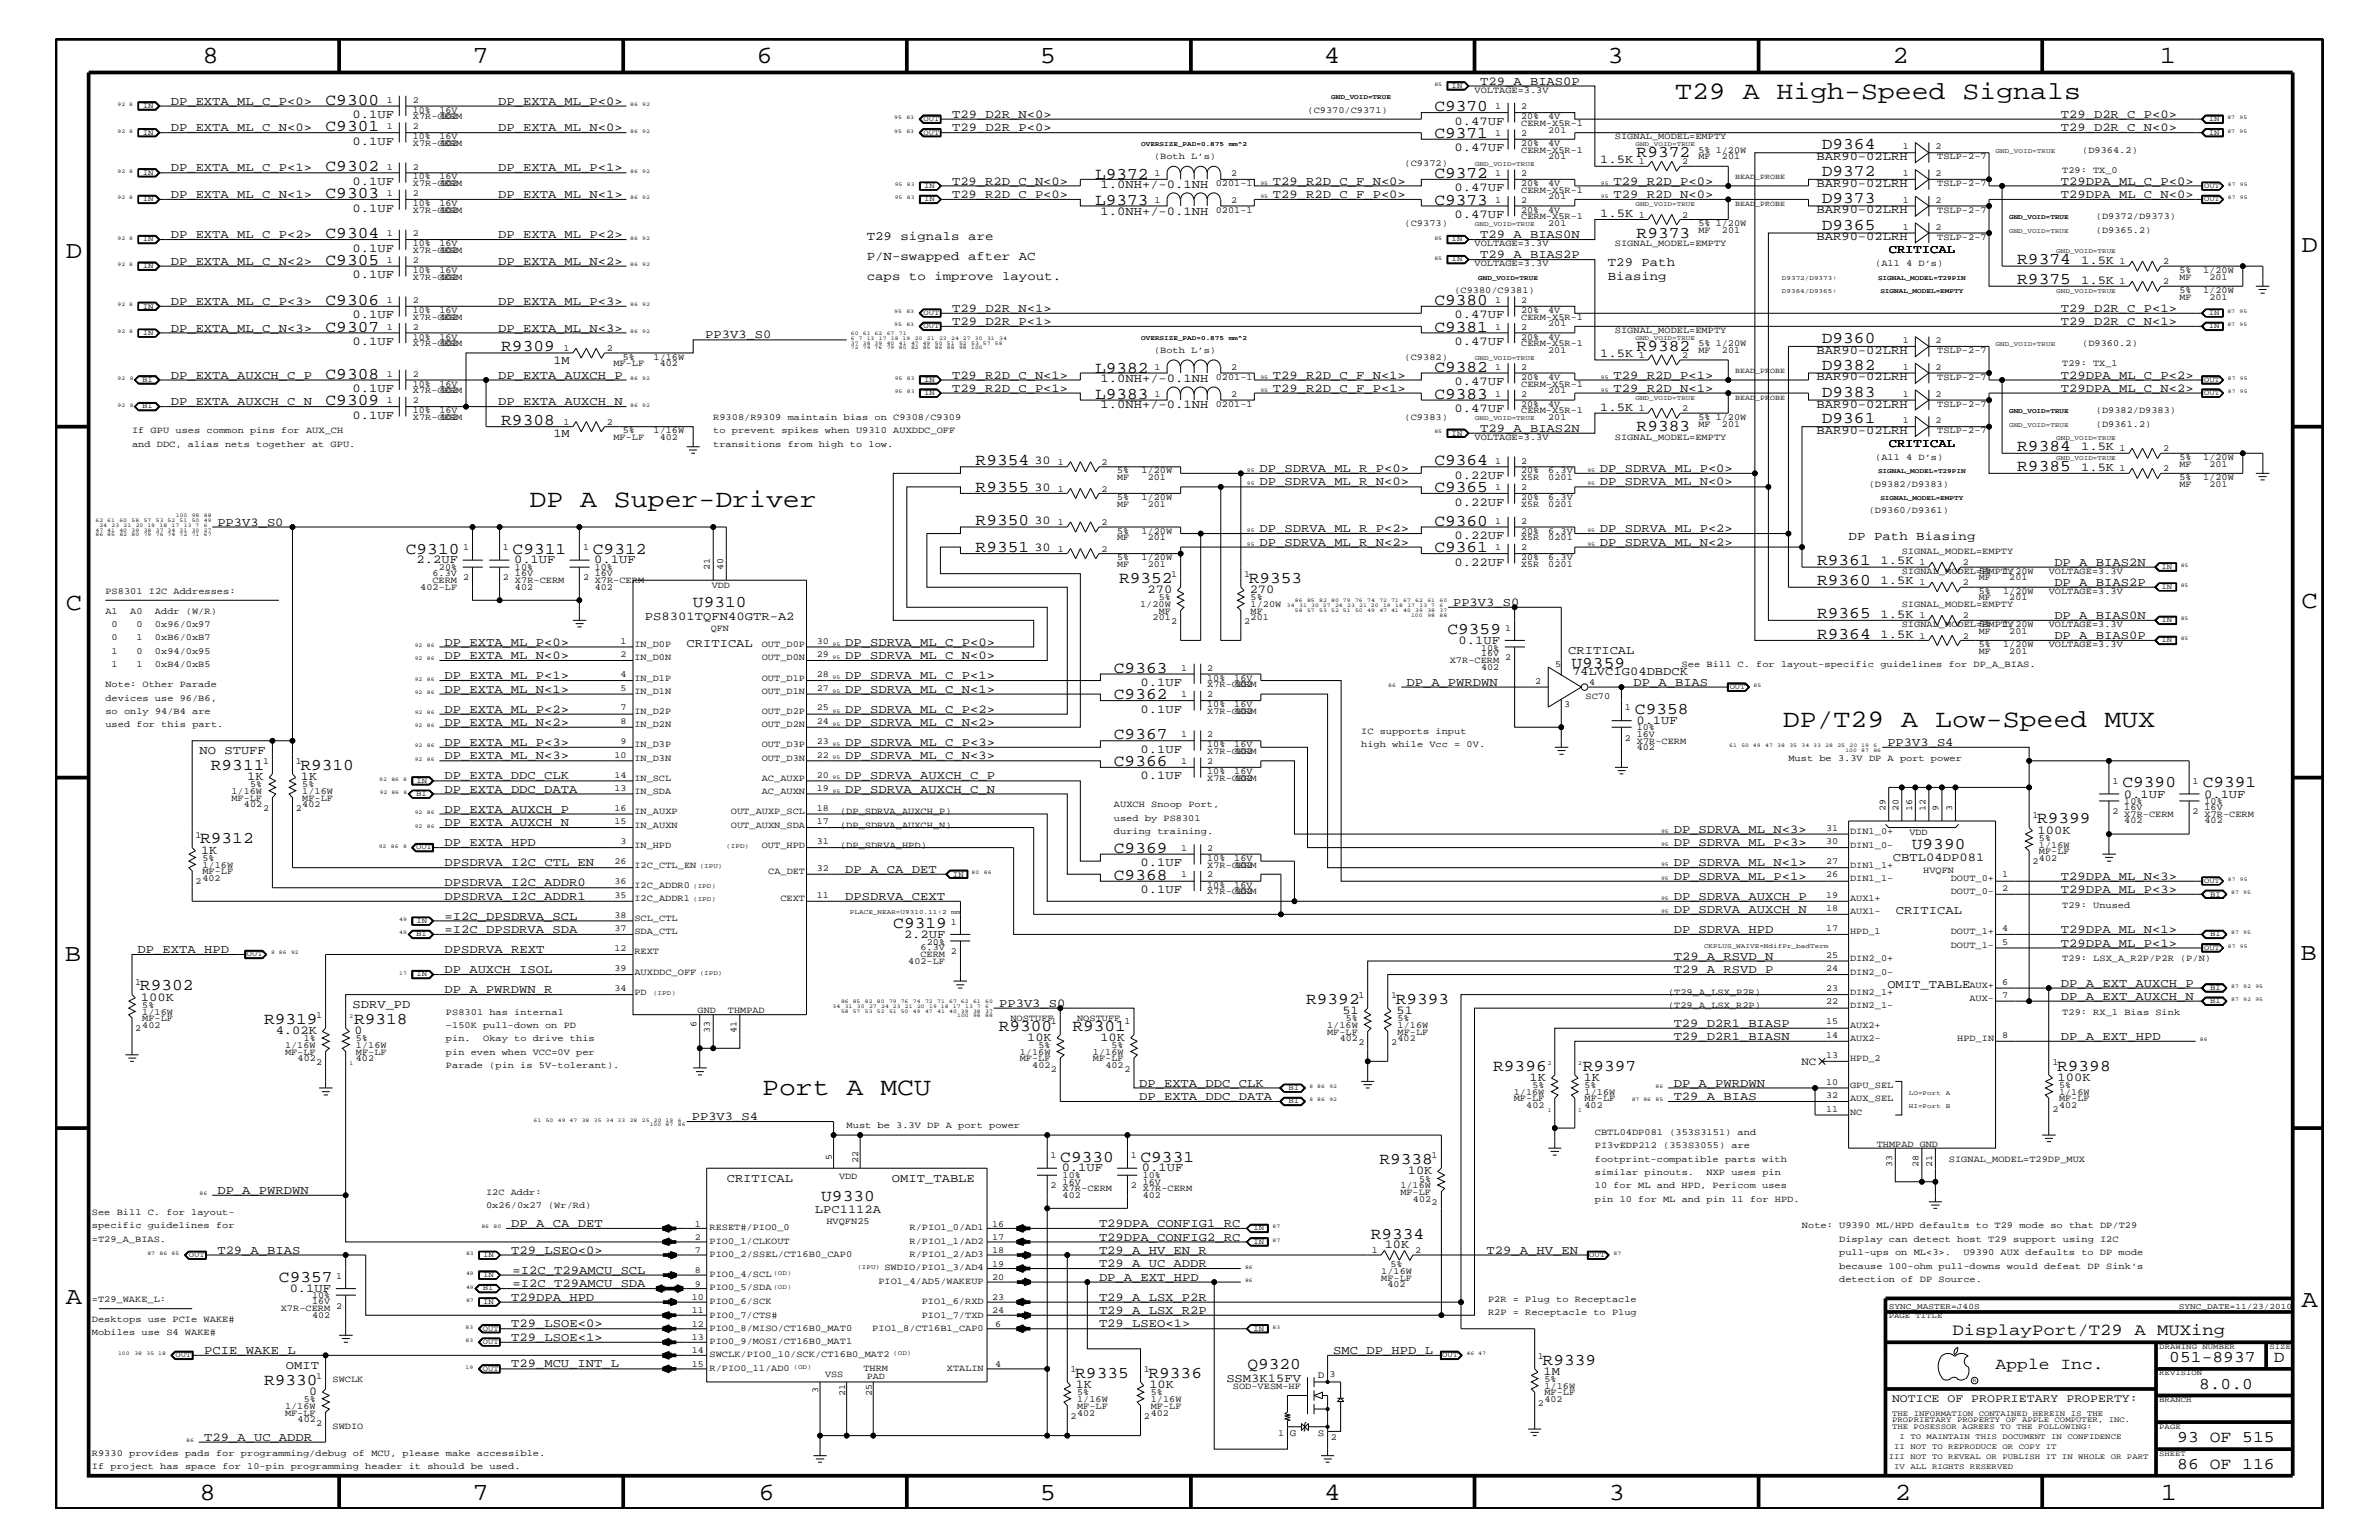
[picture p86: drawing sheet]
<svg xmlns="http://www.w3.org/2000/svg" width="432mm" height="279mm" viewBox="0 0 432 279" stroke-linecap="round" stroke-linejoin="round" font-family="sans-serif">
<defs><g id="words">
<g font-size="4.6">
<text x="304" y="18">T29 A High-Speed Signals</text>
<text x="96.1" y="92">DP A Super-Driver</text>
<text x="323.6" y="131.9">DP/T29 A Low-Speed MUX</text>
<text x="138.3" y="198.7">Port A MCU</text>
</g>
<g font-size="4.5">
<text x="36.7" y="11.5">8</text>
<text x="85.8" y="11.5">7</text>
<text x="137.3" y="11.5">6</text>
<text x="188.7" y="11.5">5</text>
<text x="240.3" y="11.5">4</text>
<text x="291.8" y="11.5">3</text>
<text x="343.5" y="11.5">2</text>
<text x="392" y="11.5">1</text>
<text x="11.9" y="46.8">D</text>
<text x="417.7" y="45.7">D</text>
<text x="11.9" y="110.6">C</text>
<text x="417.7" y="110.3">C</text>
<text x="11.8" y="174.3">B</text>
<text x="417.6" y="174.2">B</text>
<text x="11.9" y="236.7">A</text>
<text x="417.7" y="237.1">A</text>
<text x="36.2" y="272.1">8</text>
<text x="85.8" y="272.1">7</text>
<text x="137.7" y="272.1">6</text>
<text x="188.7" y="272.1">5</text>
<text x="240.4" y="272.1">4</text>
<text x="292" y="272.1">3</text>
<text x="343.9" y="272.1">2</text>
<text x="392.2" y="272.1">1</text>
</g>
<g font-size="3">
<text x="59.1" y="19">C9300</text>
<text x="59.1" y="23.8">C9301</text>
<text x="260.3" y="20.2">C9370</text>
<text x="260.3" y="25">C9371</text>
<text x="297.1" y="28.6">R9372</text>
<text x="330.7" y="27.1">D9364</text>
<text x="59.1" y="35.9">C9303</text>
<text x="59.1" y="31.1">C9302</text>
<text x="198.8" y="32.5">L9372</text>
<text x="260.3" y="32.3">C9372</text>
<text x="330.7" y="31.9">D9372</text>
<text x="198.8" y="37.3">L9373</text>
<text x="260.3" y="37.2">C9373</text>
<text x="330.7" y="36.8">D9373</text>
<text x="330.7" y="41.7">D9365</text>
<text x="59.1" y="43.2">C9304</text>
<text x="297.1" y="43.1">R9373</text>
<text x="366.1" y="47.9">R9374</text>
<text x="59.1" y="48">C9305</text>
<text x="366.1" y="51.6">R9375</text>
<text x="59.1" y="55.3">C9306</text>
<text x="260.3" y="55.3">C9380</text>
<text x="59.1" y="60.2">C9307</text>
<text x="91" y="63.7">R9309</text>
<text x="260.3" y="60.2">C9381</text>
<text x="297.1" y="63.7">R9382</text>
<text x="330.7" y="62.3">D9360</text>
<text x="59.1" y="68.7">C9308</text>
<text x="198.8" y="67.6">L9382</text>
<text x="260.3" y="67.5">C9382</text>
<text x="330.7" y="67.1">D9382</text>
<text x="330.7" y="72">D9383</text>
<text x="59.1" y="73.5">C9309</text>
<text x="91" y="77.1">R9308</text>
<text x="198.8" y="72.4">L9383</text>
<text x="260.3" y="72.3">C9383</text>
<text x="330.7" y="76.8">D9361</text>
<text x="297.1" y="78.3">R9383</text>
<text x="366.1" y="81.9">R9384</text>
<text x="177.1" y="84.4">R9354</text>
<text x="177.1" y="89.2">R9355</text>
<text x="260.3" y="84.4">C9364</text>
<text x="260.3" y="89.3">C9365</text>
<text x="366.1" y="85.5">R9385</text>
<text x="177.1" y="95.2">R9350</text>
<text x="260.3" y="95.4">C9360</text>
<text x="73.7" y="100.4">C9310</text>
<text x="93" y="100.4">C9311</text>
<text x="107.6" y="100.4">C9312</text>
<text x="177.1" y="100.1">R9351</text>
<text x="260.3" y="100.2">C9361</text>
<text x="203.1" y="105.8">R9352</text>
<text x="226.7" y="105.8">R9353</text>
<text x="329.8" y="102.5">R9361</text>
<text x="329.8" y="106.1">R9360</text>
<text x="125.8" y="110.2">U9310</text>
<text x="329.8" y="112.2">R9365</text>
<text x="262.7" y="115">C9359</text>
<text x="329.8" y="115.9">R9364</text>
<text x="202.2" y="122">C9363</text>
<text x="285.2" y="121.2">U9359</text>
<text x="202.2" y="126.9">C9362</text>
<text x="296.8" y="129.6">C9358</text>
<text x="202.2" y="134.1">C9367</text>
<text x="38.3" y="139.7">R9311</text>
<text x="54.5" y="139.7">R9310</text>
<text x="202.2" y="139">C9366</text>
<text x="385.2" y="142.9">C9390</text>
<text x="399.8" y="142.9">C9391</text>
<text x="369.7" y="149.4">R9399</text>
<text x="36.3" y="153">R9312</text>
<text x="202.2" y="154.7">C9369</text>
<text x="347" y="154.1">U9390</text>
<text x="202.2" y="159.6">C9368</text>
<text x="162.1" y="168.3">C9319</text>
<text x="25.4" y="179.7">R9302</text>
<text x="47.9" y="185.8">R9319</text>
<text x="64.3" y="185.8">R9318</text>
<text x="237.1" y="182.1">R9392</text>
<text x="253.3" y="182.1">R9393</text>
<text x="181.3" y="187">R9300</text>
<text x="194.6" y="187">R9301</text>
<text x="271" y="194.3">R9396</text>
<text x="287.3" y="194.3">R9397</text>
<text x="373.4" y="194.3">R9398</text>
<text x="192.4" y="210.8">C9330</text>
<text x="207" y="210.8">C9331</text>
<text x="250.4" y="211.3">R9338</text>
<text x="149.1" y="217.9">U9330</text>
<text x="248.8" y="224.7">R9334</text>
<text x="50.6" y="232.6">C9357</text>
<text x="354.4" y="242.3">DisplayPort/T29 A MUXing</text>
<text x="47.9" y="251.2">R9330</text>
<text x="195.2" y="250">R9335</text>
<text x="208.4" y="250">R9336</text>
<text x="226.4" y="248.4">Q9320</text>
<text x="280" y="247.6">R9339</text>
<text x="362.2" y="248.4">Apple Inc.</text>
<text x="393.7" y="247.1">051-8937</text>
<text x="399.2" y="252">8.0.0</text>
<text x="412.7" y="247.1">D</text>
<text x="395.2" y="261.6">93 OF 515</text>
<text x="395.2" y="266.6">86 OF 116</text>
</g>
<g font-size="2.3">
<text x="157.3" y="47.1">P/N-swapped after AC</text>
<text x="157.3" y="43.5">T29 signals are</text>
<text x="157.3" y="50.7">caps to improve layout.</text>
<text x="291.8" y="50.7">Biasing</text>
<text x="291.8" y="48.3">T29 Path</text>
<text x="335.5" y="98">DP Path Biasing</text>
</g>
<g font-size="2.2">
<text x="268.6" y="15.4">T29_A_BIAS0P</text>
<text x="31" y="23.8">DP_EXTA_ML_C_N&lt;0&gt;</text>
<text x="31" y="19">DP_EXTA_ML_C_P&lt;0&gt;</text>
<text x="64" y="21.4">0.1UF</text>
<text x="90.4" y="19">DP_EXTA_ML_P&lt;0&gt;</text>
<text x="90.4" y="23.8">DP_EXTA_ML_N&lt;0&gt;</text>
<text x="172.8" y="23.8">T29_D2R_P&lt;0&gt;</text>
<text x="172.8" y="21.4">T29_D2R_N&lt;0&gt;</text>
<text x="264" y="22.6">0.47UF</text>
<text x="374.1" y="23.8">T29_D2R_C_N&lt;0&gt;</text>
<text x="374.1" y="21.4">T29_D2R_C_P&lt;0&gt;</text>
<text x="64" y="26.3">0.1UF</text>
<text x="264" y="27.5">0.47UF</text>
<text x="290.4" y="29.7">1.5K</text>
<text x="329.7" y="29.1">BAR90-02LRH</text>
<text x="31" y="35.9">DP_EXTA_ML_C_N&lt;1&gt;</text>
<text x="31" y="31.1">DP_EXTA_ML_C_P&lt;1&gt;</text>
<text x="64" y="33.6">0.1UF</text>
<text x="90.4" y="31.1">DP_EXTA_ML_P&lt;1&gt;</text>
<text x="90.4" y="35.9">DP_EXTA_ML_N&lt;1&gt;</text>
<text x="172.8" y="33.6">T29_R2D_C_N&lt;0&gt;</text>
<text x="172.8" y="35.9">T29_R2D_C_P&lt;0&gt;</text>
<text x="199.8" y="34.1">1.0NH+/-0.1NH</text>
<text x="231.1" y="35.9">T29_R2D_C_F_P&lt;0&gt;</text>
<text x="231.1" y="33.6">T29_R2D_C_F_N&lt;0&gt;</text>
<text x="264" y="34.7">0.47UF</text>
<text x="292.9" y="33.6">T29_R2D_P&lt;0&gt;</text>
<text x="292.9" y="35.9">T29_R2D_N&lt;0&gt;</text>
<text x="329.7" y="33.9">BAR90-02LRH</text>
<text x="374.1" y="35.9">T29DPA_ML_C_N&lt;0&gt;</text>
<text x="374.1" y="33.6">T29DPA_ML_C_P&lt;0&gt;</text>
<text x="64" y="38.4">0.1UF</text>
<text x="199.8" y="39">1.0NH+/-0.1NH</text>
<text x="264" y="39.6">0.47UF</text>
<text x="290.4" y="39.3">1.5K</text>
<text x="329.7" y="38.7">BAR90-02LRH</text>
<text x="31" y="43.2">DP_EXTA_ML_C_P&lt;2&gt;</text>
<text x="64" y="45.7">0.1UF</text>
<text x="90.4" y="43.2">DP_EXTA_ML_P&lt;2&gt;</text>
<text x="268.6" y="46.8">T29_A_BIAS2P</text>
<text x="268.6" y="43.2">T29_A_BIAS0N</text>
<text x="329.7" y="43.6">BAR90-02LRH</text>
<text x="342.8" y="45.9">CRITICAL</text>
<text x="377.7" y="47.9">1.5K</text>
<text x="31" y="48">DP_EXTA_ML_C_N&lt;2&gt;</text>
<text x="64" y="50.5">0.1UF</text>
<text x="90.4" y="48">DP_EXTA_ML_N&lt;2&gt;</text>
<text x="377.7" y="51.5">1.5K</text>
<text x="31" y="55.3">DP_EXTA_ML_C_P&lt;3&gt;</text>
<text x="64" y="57.8">0.1UF</text>
<text x="90.4" y="55.3">DP_EXTA_ML_P&lt;3&gt;</text>
<text x="172.8" y="59">T29_D2R_P&lt;1&gt;</text>
<text x="172.8" y="56.6">T29_D2R_N&lt;1&gt;</text>
<text x="264" y="57.8">0.47UF</text>
<text x="374.1" y="56.6">T29_D2R_C_P&lt;1&gt;</text>
<text x="374.1" y="59">T29_D2R_C_N&lt;1&gt;</text>
<text x="31" y="60.2">DP_EXTA_ML_C_N&lt;3&gt;</text>
<text x="64" y="62.6">0.1UF</text>
<text x="90.4" y="60.2">DP_EXTA_ML_N&lt;3&gt;</text>
<text x="100.5" y="66">1M</text>
<text x="128" y="61.4">PP3V3_S0</text>
<text x="264" y="62.6">0.47UF</text>
<text x="290.4" y="64.8">1.5K</text>
<text x="329.7" y="64.2">BAR90-02LRH</text>
<text x="31" y="68.7">DP_EXTA_AUXCH_C_P</text>
<text x="64" y="71.1">0.1UF</text>
<text x="90.4" y="68.7">DP_EXTA_AUXCH_P</text>
<text x="172.8" y="68.7">T29_R2D_C_N&lt;1&gt;</text>
<text x="172.8" y="71.1">T29_R2D_C_P&lt;1&gt;</text>
<text x="199.8" y="69.3">1.0NH+/-0.1NH</text>
<text x="231.1" y="68.7">T29_R2D_C_F_N&lt;1&gt;</text>
<text x="231.1" y="71.1">T29_R2D_C_F_P&lt;1&gt;</text>
<text x="264" y="69.9">0.47UF</text>
<text x="292.9" y="68.7">T29_R2D_P&lt;1&gt;</text>
<text x="292.9" y="71.1">T29_R2D_N&lt;1&gt;</text>
<text x="329.7" y="69">BAR90-02LRH</text>
<text x="374.1" y="71.1">T29DPA_ML_C_N&lt;2&gt;</text>
<text x="374.1" y="68.7">T29DPA_ML_C_P&lt;2&gt;</text>
<text x="31" y="73.5">DP_EXTA_AUXCH_C_N</text>
<text x="64" y="76">0.1UF</text>
<text x="90.4" y="73.5">DP_EXTA_AUXCH_N</text>
<text x="199.8" y="74.1">1.0NH+/-0.1NH</text>
<text x="264" y="74.7">0.47UF</text>
<text x="290.4" y="74.5">1.5K</text>
<text x="329.7" y="73.9">BAR90-02LRH</text>
<text x="100.5" y="79.4">1M</text>
<text x="268.6" y="78.3">T29_A_BIAS2N</text>
<text x="329.7" y="78.8">BAR90-02LRH</text>
<text x="342.8" y="81.1">CRITICAL</text>
<text x="377.7" y="81.7">1.5K</text>
<text x="187.7" y="84.2">30</text>
<text x="187.7" y="89">30</text>
<text x="228.6" y="85.6">DP_SDRVA_ML_R_P&lt;0&gt;</text>
<text x="228.6" y="88.1">DP_SDRVA_ML_R_N&lt;0&gt;</text>
<text x="264" y="86.9">0.22UF</text>
<text x="290.4" y="85.6">DP_SDRVA_ML_P&lt;0&gt;</text>
<text x="290.4" y="88.1">DP_SDRVA_ML_N&lt;0&gt;</text>
<text x="377.7" y="85.4">1.5K</text>
<text x="39.5" y="95.4">PP3V3_S0</text>
<text x="187.7" y="95.1">30</text>
<text x="264" y="91.7">0.22UF</text>
<text x="187.7" y="99.9">30</text>
<text x="228.6" y="99">DP_SDRVA_ML_R_N&lt;2&gt;</text>
<text x="228.6" y="96.5">DP_SDRVA_ML_R_P&lt;2&gt;</text>
<text x="264" y="97.7">0.22UF</text>
<text x="290.4" y="99">DP_SDRVA_ML_N&lt;2&gt;</text>
<text x="290.4" y="96.5">DP_SDRVA_ML_P&lt;2&gt;</text>
<text x="75.6" y="102.2">2.2UF</text>
<text x="93.3" y="102.2">0.1UF</text>
<text x="107.9" y="102.2">0.1UF</text>
<text x="208.3" y="107.6">270</text>
<text x="226.8" y="107.6">270</text>
<text x="264" y="102.6">0.22UF</text>
<text x="341.3" y="102.4">1.5K</text>
<text x="341.3" y="106">1.5K</text>
<text x="372.9" y="106.3">DP_A_BIAS2P</text>
<text x="372.9" y="102.6">DP_A_BIAS2N</text>
<text x="117.1" y="112.6">PS8301TQFN40GTR-A2</text>
<text x="263.7" y="109.9">PP3V3_S0</text>
<text x="341.3" y="112">1.5K</text>
<text x="372.9" y="112.3">DP_A_BIAS0N</text>
<text x="80.7" y="119.6">DP_EXTA_ML_N&lt;0&gt;</text>
<text x="80.7" y="117.2">DP_EXTA_ML_P&lt;0&gt;</text>
<text x="124.6" y="117.4">CRITICAL</text>
<text x="153.4" y="117.2">DP_SDRVA_ML_C_P&lt;0&gt;</text>
<text x="153.4" y="119.6">DP_SDRVA_ML_C_N&lt;0&gt;</text>
<text x="264.8" y="116.8">0.1UF</text>
<text x="284.6" y="118.6">CRITICAL</text>
<text x="341.3" y="115.7">1.5K</text>
<text x="372.9" y="115.9">DP_A_BIAS0P</text>
<text x="80.7" y="123.2">DP_EXTA_ML_P&lt;1&gt;</text>
<text x="80.7" y="125.7">DP_EXTA_ML_N&lt;1&gt;</text>
<text x="153.4" y="125.7">DP_SDRVA_ML_C_N&lt;1&gt;</text>
<text x="153.4" y="123.2">DP_SDRVA_ML_C_P&lt;1&gt;</text>
<text x="207" y="124.4">0.1UF</text>
<text x="255.3" y="124.4">DP_A_PWRDWN</text>
<text x="285.3" y="122.5">74LVC1G04DBDCK</text>
<text x="296.5" y="124.4">DP_A_BIAS</text>
<text x="80.7" y="129.3">DP_EXTA_ML_P&lt;2&gt;</text>
<text x="80.7" y="131.7">DP_EXTA_ML_N&lt;2&gt;</text>
<text x="153.4" y="131.7">DP_SDRVA_ML_C_N&lt;2&gt;</text>
<text x="153.4" y="129.3">DP_SDRVA_ML_C_P&lt;2&gt;</text>
<text x="207" y="129.3">0.1UF</text>
<text x="297" y="131.3">0.1UF</text>
<text x="36.2" y="136.8">NO STUFF</text>
<text x="80.7" y="137.8">DP_EXTA_ML_N&lt;3&gt;</text>
<text x="80.7" y="135.3">DP_EXTA_ML_P&lt;3&gt;</text>
<text x="153.4" y="135.3">DP_SDRVA_ML_C_P&lt;3&gt;</text>
<text x="153.4" y="137.8">DP_SDRVA_ML_C_N&lt;3&gt;</text>
<text x="207" y="136.6">0.1UF</text>
<text x="342.6" y="135.3">PP3V3_S4</text>
<text x="44.9" y="141.5">1K</text>
<text x="54.6" y="141.5">1K</text>
<text x="80.7" y="143.9">DP_EXTA_DDC_DATA</text>
<text x="80.7" y="141.4">DP_EXTA_DDC_CLK</text>
<text x="153.4" y="143.9">DP_SDRVA_AUXCH_C_N</text>
<text x="153.4" y="141.4">DP_SDRVA_AUXCH_C_P</text>
<text x="207" y="141.4">0.1UF</text>
<text x="80.7" y="149.9">DP_EXTA_AUXCH_N</text>
<text x="80.7" y="147.5">DP_EXTA_AUXCH_P</text>
<text x="385.5" y="144.7">0.1UF</text>
<text x="400" y="144.7">0.1UF</text>
<text x="36.5" y="154.9">1K</text>
<text x="80.7" y="153.5">DP_EXTA_HPD</text>
<text x="303.8" y="151.1">DP_SDRVA_ML_N&lt;3&gt;</text>
<text x="303.8" y="153.5">DP_SDRVA_ML_P&lt;3&gt;</text>
<text x="369.8" y="151.2">100K</text>
<text x="80.7" y="160.8">DPSDRVA_I2C_ADDR0</text>
<text x="80.7" y="157.2">DPSDRVA_I2C_CTL_EN</text>
<text x="153.4" y="158.4">DP_A_CA_DET</text>
<text x="207" y="162">0.1UF</text>
<text x="207" y="157.2">0.1UF</text>
<text x="303.8" y="157.2">DP_SDRVA_ML_N&lt;1&gt;</text>
<text x="303.8" y="159.6">DP_SDRVA_ML_P&lt;1&gt;</text>
<text x="343.6" y="156.2">CBTL04DP081</text>
<text x="374.1" y="162">T29DPA_ML_P&lt;3&gt;</text>
<text x="374.1" y="159.6">T29DPA_ML_N&lt;3&gt;</text>
<text x="80.7" y="166.9">=I2C_DPSDRVA_SCL</text>
<text x="80.7" y="163.3">DPSDRVA_I2C_ADDR1</text>
<text x="153.4" y="163.3">DPSDRVA_CEXT</text>
<text x="303.8" y="165.6">DP_SDRVA_AUXCH_N</text>
<text x="303.8" y="163.3">DP_SDRVA_AUXCH_P</text>
<text x="344.1" y="165.9">CRITICAL</text>
<text x="25" y="172.9">DP_EXTA_HPD</text>
<text x="80.7" y="169.3">=I2C_DPSDRVA_SDA</text>
<text x="80.7" y="172.9">DPSDRVA_REXT</text>
<text x="164.1" y="170.1">2.2UF</text>
<text x="303.8" y="169.3">DP_SDRVA_HPD</text>
<text x="374.1" y="171.7">T29DPA_ML_P&lt;1&gt;</text>
<text x="374.1" y="169.3">T29DPA_ML_N&lt;1&gt;</text>
<text x="80.7" y="176.6">DP_AUXCH_ISOL</text>
<text x="303.8" y="174.2">T29_A_RSVD_N</text>
<text x="303.8" y="176.6">T29_A_RSVD_P</text>
<text x="342.6" y="179.3">OMIT_TABLE</text>
<text x="374.1" y="179">DP_A_EXT_AUXCH_P</text>
<text x="25.6" y="181.6">100K</text>
<text x="64" y="182.9">SDRV_PD</text>
<text x="80.7" y="180.2">DP_A_PWRDWN_R</text>
<text x="181.4" y="182.7">PP3V3_S0</text>
<text x="243.7" y="184">51</text>
<text x="253.5" y="184">51</text>
<text x="374.1" y="181.4">DP_A_EXT_AUXCH_N</text>
<text x="50" y="187.6">4.02K</text>
<text x="64.3" y="187.6">0</text>
<text x="186.4" y="188.8">10K</text>
<text x="199.7" y="188.8">10K</text>
<text x="303.8" y="186.3">T29_D2R1_BIASP</text>
<text x="303.8" y="188.7">T29_D2R1_BIASN</text>
<text x="374.1" y="188.7">DP_A_EXT_HPD</text>
<text x="206.8" y="197.2">DP_EXTA_DDC_CLK</text>
<text x="277.6" y="196.1">1K</text>
<text x="287.4" y="196.1">1K</text>
<text x="303.8" y="197.2">DP_A_PWRDWN</text>
<text x="373.5" y="196.1">100K</text>
<text x="125.6" y="203.2">PP3V3_S4</text>
<text x="206.8" y="199.6">DP_EXTA_DDC_DATA</text>
<text x="303.8" y="199.6">T29_A_BIAS</text>
<text x="131.9" y="214.4">CRITICAL</text>
<text x="161.9" y="214.4">OMIT_TABLE</text>
<text x="192.7" y="212.5">0.1UF</text>
<text x="207.3" y="212.5">0.1UF</text>
<text x="255.5" y="213">10K</text>
<text x="39.5" y="216.6">DP_A_PWRDWN</text>
<text x="147.9" y="220.2">LPC1112A</text>
<text x="39.5" y="227.5">T29_A_BIAS</text>
<text x="92.8" y="227.5">T29_LSEO&lt;0&gt;</text>
<text x="92.8" y="222.6">DP_A_CA_DET</text>
<text x="199.5" y="222.6">T29DPA_CONFIG1_RC</text>
<text x="199.5" y="225.1">T29DPA_CONFIG2_RC</text>
<text x="199.5" y="227.5">T29_A_HV_EN_R</text>
<text x="251.3" y="226.4">10K</text>
<text x="269.8" y="227.5">T29_A_HV_EN</text>
<text x="93" y="233.5">=I2C_T29AMCU_SDA</text>
<text x="93" y="231.1">=I2C_T29AMCU_SCL</text>
<text x="199.5" y="229.9">T29_A_UC_ADDR</text>
<text x="199.5" y="232.4">DP_A_EXT_HPD</text>
<text x="52.6" y="234.4">0.1UF</text>
<text x="92.8" y="236">T29DPA_HPD</text>
<text x="199.5" y="238.4">T29_A_LSX_R2P</text>
<text x="199.5" y="236">T29_A_LSX_P2R</text>
<text x="37.1" y="245.6">PCIE_WAKE_L</text>
<text x="92.8" y="243.3">T29_LSOE&lt;1&gt;</text>
<text x="92.8" y="240.8">T29_LSOE&lt;0&gt;</text>
<text x="199.5" y="240.8">T29_LSEO&lt;1&gt;</text>
<text x="242" y="245.6">SMC_DP_HPD_L</text>
<text x="51.9" y="248.4">OMIT</text>
<text x="92.8" y="248.1">T29_MCU_INT_L</text>
<text x="195.2" y="251.8">1K</text>
<text x="208.6" y="251.8">10K</text>
<text x="222.6" y="250.7">SSM3K15FV</text>
<text x="280.2" y="249.5">1M</text>
<text x="56.1" y="253.1">0</text>
<text x="37.1" y="261.4">T29_A_UC_ADDR</text>
</g>
<text font-size="2.1" x="343.4" y="254.4">NOTICE OF PROPRIETARY PROPERTY:</text>
<text font-size="2" x="327" y="193.2">NC</text>
<g font-size="1.8">
<text x="239.2" y="250">D</text>
<text x="234.1" y="260.5">G</text>
<text x="239.2" y="260.5">S</text>
</g>
<g font-size="1.7">
<text x="267.6" y="16.8">VOLTAGE=3.3V</text>
<text x="70.2" y="18.7">1</text>
<text x="70.2" y="23.5">1</text>
<text x="74.9" y="20.4">10%</text>
<text x="74.9" y="21.6">X7R-CERM</text>
<text x="74.9" y="18.7">2</text>
<text x="74.9" y="23.5">2</text>
<text x="79.8" y="21.6">402</text>
<text x="79.8" y="20.4">16V</text>
<text x="237.3" y="20.4">(C9370/C9371)</text>
<text x="271.4" y="19.8">1</text>
<text x="276.1" y="21.6">20%</text>
<text x="276.1" y="22.9">CERM-X5R-1</text>
<text x="276.1" y="19.8">2</text>
<text x="281" y="21.6">4V</text>
<text x="74.9" y="25.3">10%</text>
<text x="74.9" y="26.5">X7R-CERM</text>
<text x="79.8" y="26.5">402</text>
<text x="79.8" y="25.3">16V</text>
<text x="209.5" y="28.9">(Both L’s)</text>
<text x="271.4" y="24.7">1</text>
<text x="276.1" y="26.5">20%</text>
<text x="276.1" y="27.7">CERM-X5R-1</text>
<text x="276.1" y="24.7">2</text>
<text x="281" y="26.5">4V</text>
<text x="281" y="28.9">201</text>
<text x="281" y="24.1">201</text>
<text x="293.1" y="25.3">SIGNAL_MODEL=EMPTY</text>
<text x="297.4" y="29.7">1</text>
<text x="305.3" y="29.7">2</text>
<text x="308.3" y="27.7">5% 1/20W</text>
<text x="308.3" y="28.9">MF</text>
<text x="312.5" y="28.9">201</text>
<text x="345.4" y="27.1">1</text>
<text x="351.3" y="27.1">2</text>
<text x="351.6" y="28.9">TSLP-2-7</text>
<text x="378" y="27.7">(D9364.2)</text>
<text x="70.2" y="35.6">1</text>
<text x="70.2" y="30.8">1</text>
<text x="74.9" y="32.5">10%</text>
<text x="74.9" y="33.7">X7R-CERM</text>
<text x="74.9" y="35.6">2</text>
<text x="74.9" y="30.8">2</text>
<text x="79.8" y="33.7">402</text>
<text x="79.8" y="32.5">16V</text>
<text x="209.5" y="31.9">1</text>
<text x="220.7" y="33.7">0201-1</text>
<text x="223.4" y="31.9">2</text>
<text x="254.9" y="30.2">(C9372)</text>
<text x="271.4" y="31.9">1</text>
<text x="276.1" y="33.7">20%</text>
<text x="276.1" y="35">CERM-X5R-1</text>
<text x="276.1" y="31.9">2</text>
<text x="281" y="33.7">4V</text>
<text x="345.4" y="31.9">1</text>
<text x="351.3" y="31.9">2</text>
<text x="351.6" y="33.7">TSLP-2-7</text>
<text x="374.3" y="31.4">T29: TX_0</text>
<text x="74.9" y="37.4">10%</text>
<text x="74.9" y="38.6">X7R-CERM</text>
<text x="79.8" y="38.6">402</text>
<text x="79.8" y="37.4">16V</text>
<text x="209.5" y="36.8">1</text>
<text x="220.7" y="38.6">0201-1</text>
<text x="223.4" y="36.8">2</text>
<text x="254.9" y="41">(C9373)</text>
<text x="271.4" y="36.8">1</text>
<text x="276.1" y="38.6">20%</text>
<text x="276.1" y="39.8">CERM-X5R-1</text>
<text x="276.1" y="36.8">2</text>
<text x="281" y="36.2">201</text>
<text x="281" y="41">201</text>
<text x="281" y="38.6">4V</text>
<text x="297.4" y="39.5">1</text>
<text x="305.3" y="39.5">2</text>
<text x="308.3" y="41">5% 1/20W</text>
<text x="345.4" y="36.8">1</text>
<text x="345.4" y="41.7">1</text>
<text x="351.3" y="36.8">2</text>
<text x="351.3" y="41.7">2</text>
<text x="351.6" y="38.6">TSLP-2-7</text>
<text x="380.4" y="39.8">(D9372/D9373)</text>
<text x="70.2" y="47.7">1</text>
<text x="70.2" y="42.9">1</text>
<text x="74.9" y="44.6">10%</text>
<text x="74.9" y="45.9">X7R-CERM</text>
<text x="74.9" y="47.7">2</text>
<text x="74.9" y="42.9">2</text>
<text x="79.8" y="45.9">402</text>
<text x="79.8" y="44.6">16V</text>
<text x="267.6" y="44.6">VOLTAGE=3.3V</text>
<text x="293.1" y="44.6">SIGNAL_MODEL=EMPTY</text>
<text x="308.3" y="42.3">MF</text>
<text x="312.5" y="42.3">201</text>
<text x="351.6" y="43.5">TSLP-2-7</text>
<text x="380.4" y="42.3">(D9365.2)</text>
<text x="384.7" y="47.9">1</text>
<text x="392.6" y="47.9">2</text>
<text x="74.9" y="49.6">10%</text>
<text x="74.9" y="50.7">X7R-CERM</text>
<text x="79.8" y="50.7">402</text>
<text x="79.8" y="49.6">16V</text>
<text x="264" y="53.2">(C9380/C9381)</text>
<text x="267.6" y="48.3">VOLTAGE=3.3V</text>
<text x="340.4" y="48.3">(All 4 D’s)</text>
<text x="384.7" y="51.6">1</text>
<text x="392.6" y="51.6">2</text>
<text x="395.6" y="49.6">5%</text>
<text x="395.6" y="50.7">MF</text>
<text x="395.6" y="53.2">5%</text>
<text x="399.9" y="49.6">1/20W</text>
<text x="399.9" y="53.2">1/20W</text>
<text x="401" y="50.7">201</text>
<text x="70.2" y="59.8">1</text>
<text x="70.2" y="55">1</text>
<text x="74.9" y="56.8">10%</text>
<text x="74.9" y="58">X7R-CERM</text>
<text x="74.9" y="59.8">2</text>
<text x="74.9" y="55">2</text>
<text x="79.8" y="58">402</text>
<text x="79.8" y="56.8">16V</text>
<text x="271.4" y="55">1</text>
<text x="271.4" y="59.8">1</text>
<text x="276.1" y="56.8">20%</text>
<text x="276.1" y="58">CERM-X5R-1</text>
<text x="276.1" y="55">2</text>
<text x="276.1" y="59.8">2</text>
<text x="281" y="56.8">4V</text>
<text x="281" y="59.2">201</text>
<text x="395.6" y="54.4">MF</text>
<text x="401" y="54.4">201</text>
<text x="74.9" y="61.7">10%</text>
<text x="74.9" y="62.9">X7R-CERM</text>
<text x="79.8" y="62.9">402</text>
<text x="79.8" y="61.7">16V</text>
<text x="102.3" y="63.7">1</text>
<text x="110.2" y="63.7">2</text>
<text x="113" y="65.3">5%</text>
<text x="118.6" y="65.3">1/16W</text>
<text x="209.5" y="64">(Both L’s)</text>
<text x="254.9" y="65.3">(C9382)</text>
<text x="276.1" y="61.7">20%</text>
<text x="276.1" y="62.9">CERM-X5R-1</text>
<text x="281" y="61.7">4V</text>
<text x="281" y="64">201</text>
<text x="293.1" y="60.4">SIGNAL_MODEL=EMPTY</text>
<text x="297.4" y="64.9">1</text>
<text x="305.3" y="64.9">2</text>
<text x="308.3" y="62.9">5% 1/20W</text>
<text x="308.3" y="64">MF</text>
<text x="312.5" y="64">201</text>
<text x="345.4" y="62.3">1</text>
<text x="351.3" y="62.3">2</text>
<text x="351.6" y="64">TSLP-2-7</text>
<text x="378" y="62.9">(D9360.2)</text>
<text x="70.2" y="68.4">1</text>
<text x="74.9" y="70.1">10%</text>
<text x="74.9" y="71.3">X7R-CERM</text>
<text x="74.9" y="68.4">2</text>
<text x="79.8" y="71.3">402</text>
<text x="79.8" y="70.1">16V</text>
<text x="111.3" y="66.5">MF-LF</text>
<text x="119.8" y="66.5">402</text>
<text x="209.5" y="67.1">1</text>
<text x="209.5" y="72">1</text>
<text x="220.7" y="68.9">0201-1</text>
<text x="223.4" y="67.1">2</text>
<text x="223.4" y="72">2</text>
<text x="271.4" y="72">1</text>
<text x="271.4" y="67.1">1</text>
<text x="276.1" y="68.9">20%</text>
<text x="276.1" y="70.1">CERM-X5R-1</text>
<text x="276.1" y="72">2</text>
<text x="276.1" y="67.1">2</text>
<text x="281" y="71.3">201</text>
<text x="281" y="68.9">4V</text>
<text x="345.4" y="67.1">1</text>
<text x="345.4" y="72">1</text>
<text x="351.3" y="67.1">2</text>
<text x="351.3" y="72">2</text>
<text x="351.6" y="68.9">TSLP-2-7</text>
<text x="374.3" y="66.5">T29: TX_1</text>
<text x="70.2" y="73.2">1</text>
<text x="74.9" y="75">10%</text>
<text x="74.9" y="76.2">X7R-CERM</text>
<text x="74.9" y="73.2">2</text>
<text x="79.8" y="76.2">402</text>
<text x="79.8" y="75">16V</text>
<text x="102.3" y="77.1">1</text>
<text x="110.2" y="77.1">2</text>
<text x="129.5" y="76.2">R9308/R9309 maintain bias on C9308/C9309</text>
<text x="220.7" y="73.8">0201-1</text>
<text x="254.9" y="76.2">(C9383)</text>
<text x="276.1" y="73.8">20%</text>
<text x="276.1" y="75">CERM-X5R-1</text>
<text x="281" y="76.2">201</text>
<text x="281" y="73.8">4V</text>
<text x="297.4" y="74.6">1</text>
<text x="305.3" y="74.6">2</text>
<text x="308.3" y="76.2">5% 1/20W</text>
<text x="308.3" y="77.4">MF</text>
<text x="312.5" y="77.4">201</text>
<text x="345.4" y="76.8">1</text>
<text x="351.3" y="76.8">2</text>
<text x="351.6" y="73.8">TSLP-2-7</text>
<text x="380.4" y="75">(D9382/D9383)</text>
<text x="380.4" y="77.4">(D9361.2)</text>
<text x="24" y="78.6">If GPU uses common pins for AUX_CH</text>
<text x="24" y="81.1">and DDC, alias nets together at GPU.</text>
<text x="111.3" y="79.9">MF-LF</text>
<text x="113" y="78.6">5%</text>
<text x="118.6" y="78.6">1/16W</text>
<text x="119.8" y="79.9">402</text>
<text x="129.5" y="78.6">to prevent spikes when U9310 AUXDDC_OFF</text>
<text x="129.5" y="81.1">transitions from high to low.</text>
<text x="267.6" y="79.9">VOLTAGE=3.3V</text>
<text x="293.1" y="79.9">SIGNAL_MODEL=EMPTY</text>
<text x="340.4" y="83.5">(All 4 D’s)</text>
<text x="351.6" y="78.6">TSLP-2-7</text>
<text x="384.7" y="81.9">1</text>
<text x="392.6" y="81.9">2</text>
<text x="395.6" y="83.5">5%</text>
<text x="399.9" y="83.5">1/20W</text>
<text x="192" y="84.4">1</text>
<text x="192" y="89.2">1</text>
<text x="199.9" y="84.4">2</text>
<text x="199.9" y="89.2">2</text>
<text x="202.8" y="85.9">5%</text>
<text x="202.8" y="87.1">MF</text>
<text x="207.2" y="85.9">1/20W</text>
<text x="208.3" y="87.1">201</text>
<text x="271.4" y="84.1">1</text>
<text x="271.4" y="88.9">1</text>
<text x="276.1" y="85.9">20%</text>
<text x="276.1" y="87.1">X5R</text>
<text x="276.1" y="84.1">2</text>
<text x="276.1" y="88.9">2</text>
<text x="281" y="85.9">6.3V</text>
<text x="281" y="87.1">0201</text>
<text x="339.2" y="88.3">(D9382/D9383)</text>
<text x="384.7" y="85.5">1</text>
<text x="392.6" y="85.5">2</text>
<text x="395.6" y="84.7">MF</text>
<text x="395.6" y="87.1">5%</text>
<text x="395.6" y="88.3">MF</text>
<text x="399.9" y="87.1">1/20W</text>
<text x="401" y="84.7">201</text>
<text x="401" y="88.3">201</text>
<text x="192" y="95.2">1</text>
<text x="199.9" y="95.2">2</text>
<text x="202.8" y="90.7">5%</text>
<text x="202.8" y="92">MF</text>
<text x="207.2" y="90.7">1/20W</text>
<text x="208.3" y="92">201</text>
<text x="271.4" y="95">1</text>
<text x="276.1" y="90.7">20%</text>
<text x="276.1" y="92">X5R</text>
<text x="276.1" y="95">2</text>
<text x="281" y="90.7">6.3V</text>
<text x="281" y="92">0201</text>
<text x="339.2" y="93.2">(D9360/D9361)</text>
<text x="84.1" y="99.9">1</text>
<text x="91.3" y="99.9">1</text>
<text x="105.8" y="99.9">1</text>
<text x="192" y="100.1">1</text>
<text x="199.9" y="100.1">2</text>
<text x="202.8" y="96.8">5%</text>
<text x="202.8" y="98">MF</text>
<text x="202.8" y="101.6">5%</text>
<text x="207.2" y="96.8">1/20W</text>
<text x="207.2" y="101.6">1/20W</text>
<text x="208.3" y="98">201</text>
<text x="271.4" y="99.9">1</text>
<text x="276.1" y="96.8">20%</text>
<text x="276.1" y="98">X5R</text>
<text x="276.1" y="101.6">20%</text>
<text x="276.1" y="99.9">2</text>
<text x="281" y="96.8">6.3V</text>
<text x="281" y="98">0201</text>
<text x="281" y="101.6">6.3V</text>
<text x="345.2" y="100.4">SIGNAL_MODEL=EMPTY</text>
<text x="19.1" y="107.7">PS8301 I2C Addresses:</text>
<text x="76.3" y="107">402-LF</text>
<text x="78.5" y="105.8">CERM</text>
<text x="78.5" y="104.6">6.3V</text>
<text x="79.7" y="103.5">20%</text>
<text x="84.1" y="105.3">2</text>
<text x="91.3" y="105.3">2</text>
<text x="93.5" y="103.5">10%</text>
<text x="93.5" y="107">402</text>
<text x="93.5" y="105.8">X7R-CERM</text>
<text x="93.5" y="104.6">16V</text>
<text x="105.8" y="105.3">2</text>
<text x="107.9" y="103.5">10%</text>
<text x="107.9" y="107">402</text>
<text x="107.9" y="105.8">X7R-CERM</text>
<text x="107.9" y="104.6">16V</text>
<text x="128.9" y="103.5" transform="rotate(-90 128.9 103.5)">21</text>
<text x="129.2" y="106.7">VDD</text>
<text x="131.2" y="103.5" transform="rotate(-90 131.2 103.5)">40</text>
<text x="202.8" y="102.9">MF</text>
<text x="208.3" y="102.9">201</text>
<text x="212.6" y="104.7">1</text>
<text x="225.8" y="104.7">1</text>
<text x="276.1" y="102.9">X5R</text>
<text x="281" y="102.9">0201</text>
<text x="345.2" y="104.1">SIGNAL_MODEL=EMPTY</text>
<text x="348.4" y="102.5">1</text>
<text x="348.4" y="106.1">1</text>
<text x="356.3" y="102.5">2</text>
<text x="356.3" y="106.1">2</text>
<text x="359.2" y="104.1">5%</text>
<text x="359.2" y="105.3">MF</text>
<text x="359.2" y="107.7">5%</text>
<text x="363.6" y="104.1">1/20W</text>
<text x="363.6" y="107.7">1/20W</text>
<text x="364.7" y="105.3">201</text>
<text x="371.9" y="107.7">VOLTAGE=3.3V</text>
<text x="371.9" y="104.1">VOLTAGE=3.3V</text>
<text x="19.1" y="111.4">A1</text>
<text x="20.3" y="113.7">0</text>
<text x="23.6" y="111.4">A0</text>
<text x="24.8" y="113.7">0</text>
<text x="28.1" y="113.7">0x96/0x97</text>
<text x="28.1" y="111.4">Addr (W/R)</text>
<text x="206.9" y="110.2">1/20W</text>
<text x="209.2" y="112.6">201</text>
<text x="210.3" y="108.9">5%</text>
<text x="210.3" y="111.4">MF</text>
<text x="212.6" y="113.1">2</text>
<text x="225.8" y="113.1">2</text>
<text x="227" y="110.2">1/20W</text>
<text x="227" y="108.9">5%</text>
<text x="227" y="111.4">MF</text>
<text x="227" y="112.6">201</text>
<text x="345.2" y="110.2">SIGNAL_MODEL=EMPTY</text>
<text x="345.2" y="113.7">SIGNAL_MODEL=EMPTY</text>
<text x="348.4" y="112.2">1</text>
<text x="356.3" y="112.2">2</text>
<text x="359.2" y="108.9">MF</text>
<text x="359.2" y="113.7">5%</text>
<text x="363.6" y="113.7">1/20W</text>
<text x="364.7" y="108.9">201</text>
<text x="371.9" y="113.7">VOLTAGE=3.3V</text>
<text x="20.3" y="116.2">0</text>
<text x="20.3" y="118.6">1</text>
<text x="24.8" y="116.2">1</text>
<text x="24.8" y="118.6">0</text>
<text x="28.1" y="116.2">0xB6/0xB7</text>
<text x="28.1" y="118.6">0x94/0x95</text>
<text x="112.6" y="119.2">2</text>
<text x="112.6" y="116.8">1</text>
<text x="115.1" y="117.4">IN_D0P</text>
<text x="115.1" y="119.8">IN_D0N</text>
<text x="129" y="114.4">QFN</text>
<text x="138.3" y="117.4">OUT_D0P</text>
<text x="138.3" y="119.8">OUT_D0N</text>
<text x="148.3" y="119.2">29</text>
<text x="148.3" y="116.8">30</text>
<text x="268.8" y="119.1">16V</text>
<text x="268.8" y="118.1">10%</text>
<text x="273.2" y="114.4">1</text>
<text x="273.2" y="119.8">2</text>
<text x="348.4" y="115.9">1</text>
<text x="356.3" y="115.9">2</text>
<text x="359.2" y="115">MF</text>
<text x="359.2" y="117.4">5%</text>
<text x="359.2" y="118.6">MF</text>
<text x="363.6" y="117.4">1/20W</text>
<text x="364.7" y="115">201</text>
<text x="364.7" y="118.6">201</text>
<text x="371.9" y="117.4">VOLTAGE=3.3V</text>
<text x="19.1" y="124.7">Note: Other Parade</text>
<text x="20.3" y="121">1</text>
<text x="24.8" y="121">1</text>
<text x="28.1" y="121">0xB4/0xB5</text>
<text x="112.6" y="125.3">5</text>
<text x="112.6" y="122.9">4</text>
<text x="115.1" y="123.5">IN_D1P</text>
<text x="115.1" y="125.9">IN_D1N</text>
<text x="138.3" y="123.5">OUT_D1P</text>
<text x="138.3" y="125.9">OUT_D1N</text>
<text x="148.3" y="125.3">27</text>
<text x="148.3" y="122.9">28</text>
<text x="214.4" y="121.7">1</text>
<text x="219.1" y="123.5">10%</text>
<text x="219.1" y="124.7">X7R-CERM</text>
<text x="219.1" y="121.7">2</text>
<text x="224" y="124.7">402</text>
<text x="224" y="123.5">16V</text>
<text x="263.1" y="120.3">X7R-CERM</text>
<text x="268.8" y="121.5">402</text>
<text x="278.6" y="124.1">2</text>
<text x="282.3" y="121">5</text>
<text x="288.5" y="124.3">4</text>
<text x="305.2" y="121">See Bill C. for layout-specific guidelines for DP_A_BIAS.</text>
<text x="19.1" y="129.6">so only 94/B4 are</text>
<text x="19.1" y="127.1">devices use 96/B6,</text>
<text x="19.1" y="131.9">used for this part.</text>
<text x="112.6" y="131.3">8</text>
<text x="112.6" y="128.9">7</text>
<text x="115.1" y="129.6">IN_D2P</text>
<text x="115.1" y="131.9">IN_D2N</text>
<text x="138.3" y="129.6">OUT_D2P</text>
<text x="138.3" y="131.9">OUT_D2N</text>
<text x="148.3" y="131.3">24</text>
<text x="148.3" y="128.9">25</text>
<text x="214.4" y="126.5">1</text>
<text x="219.1" y="128.3">10%</text>
<text x="219.1" y="129.6">X7R-CERM</text>
<text x="219.1" y="126.5">2</text>
<text x="224" y="129.6">402</text>
<text x="224" y="128.3">16V</text>
<text x="283.9" y="128.2">3</text>
<text x="287.8" y="126.8">SC70</text>
<text x="294.9" y="128.9">1</text>
<text x="111.5" y="137.4">10</text>
<text x="112.6" y="135">9</text>
<text x="115.1" y="135.6">IN_D3P</text>
<text x="138.3" y="135.6">OUT_D3P</text>
<text x="148.3" y="137.4">22</text>
<text x="148.3" y="135">23</text>
<text x="214.4" y="133.8">1</text>
<text x="219.1" y="135.6">10%</text>
<text x="219.1" y="136.8">X7R-CERM</text>
<text x="219.1" y="133.8">2</text>
<text x="224" y="136.8">402</text>
<text x="224" y="135.6">16V</text>
<text x="247.1" y="135.6">high while Vcc = 0V.</text>
<text x="247.1" y="133.2">IC supports input</text>
<text x="294.9" y="134.4">2</text>
<text x="297.1" y="136.1">402</text>
<text x="297.1" y="133.6">16V</text>
<text x="297.1" y="132.5">10%</text>
<text x="297.1" y="134.9">X7R-CERM</text>
<text x="45.4" y="142.9">5%</text>
<text x="47.8" y="138.6">1</text>
<text x="53.7" y="138.6">1</text>
<text x="54.9" y="142.9">5%</text>
<text x="111.5" y="141.1">14</text>
<text x="111.5" y="143.5">13</text>
<text x="115.1" y="141.7">IN_SCL</text>
<text x="115.1" y="138">IN_D3N</text>
<text x="138.3" y="138">OUT_D3N</text>
<text x="138.3" y="141.7">AC_AUXP</text>
<text x="148.3" y="143.5">19</text>
<text x="148.3" y="141.1">20</text>
<text x="214.4" y="138.6">1</text>
<text x="219.1" y="140.4">10%</text>
<text x="219.1" y="141.7">X7R-CERM</text>
<text x="219.1" y="138.6">2</text>
<text x="224" y="141.7">402</text>
<text x="224" y="140.4">16V</text>
<text x="324.6" y="138">Must be 3.3V DP A port power</text>
<text x="383.5" y="142.3">1</text>
<text x="397.9" y="142.3">1</text>
<text x="42" y="144">1/16W</text>
<text x="42" y="145.3">MF-LF</text>
<text x="44.3" y="146.5">402</text>
<text x="47.8" y="147.1">2</text>
<text x="53.7" y="147.1">2</text>
<text x="54.9" y="146.5">402</text>
<text x="54.9" y="144">1/16W</text>
<text x="54.9" y="145.3">MF-LF</text>
<text x="111.5" y="149.5">15</text>
<text x="111.5" y="147.1">16</text>
<text x="115.1" y="144">IN_SDA</text>
<text x="115.1" y="147.7">IN_AUXP</text>
<text x="132.7" y="147.7">OUT_AUXP_SCL</text>
<text x="138.3" y="144">AC_AUXN</text>
<text x="148.3" y="149.5">17</text>
<text x="148.3" y="147.1">18</text>
<text x="152.5" y="147.7">(DP_SDRVA_AUXCH_P)</text>
<text x="202.2" y="146.5">AUXCH Snoop Port,</text>
<text x="202.2" y="149">used by PS8301</text>
<text x="342.2" y="147.1" transform="rotate(-90 342.2 147.1)">29</text>
<text x="344.6" y="147.1" transform="rotate(-90 344.6 147.1)">20</text>
<text x="347" y="147.1" transform="rotate(-90 347 147.1)">16</text>
<text x="349.5" y="147.1" transform="rotate(-90 349.5 147.1)">12</text>
<text x="351.9" y="147.1" transform="rotate(-90 351.9 147.1)">9</text>
<text x="354.3" y="147.1" transform="rotate(-90 354.3 147.1)">3</text>
<text x="368.9" y="148.4">1</text>
<text x="383.5" y="147.7">2</text>
<text x="385.6" y="145.9">10%</text>
<text x="385.6" y="149.4">402</text>
<text x="385.6" y="148.2">X7R-CERM</text>
<text x="385.6" y="147">16V</text>
<text x="397.9" y="147.7">2</text>
<text x="400.1" y="145.9">10%</text>
<text x="400.1" y="149.4">402</text>
<text x="400.1" y="148.2">X7R-CERM</text>
<text x="400.1" y="147">16V</text>
<text x="35.5" y="152">1</text>
<text x="112.6" y="153.2">3</text>
<text x="115.1" y="150.1">IN_AUXN</text>
<text x="115.1" y="153.8">IN_HPD</text>
<text x="132.7" y="150.1">OUT_AUXN_SDA</text>
<text x="138.3" y="153.8">OUT_HPD</text>
<text x="148.3" y="153.2">31</text>
<text x="152.5" y="150.1">(DP_SDRVA_AUXCH_N)</text>
<text x="152.5" y="153.8">(DP_SDRVA_HPD)</text>
<text x="202.2" y="151.3">during training.</text>
<text x="214.4" y="154.4">1</text>
<text x="219.1" y="154.4">2</text>
<text x="331.5" y="153.2">30</text>
<text x="331.5" y="150.7">31</text>
<text x="335.8" y="151.3">DIN1_0+</text>
<text x="335.8" y="153.8">DIN1_0-</text>
<text x="346.6" y="151.6">VDD</text>
<text x="370.1" y="153.8">1/16W</text>
<text x="370.1" y="152.6">5%</text>
<text x="370.1" y="155">MF-LF</text>
<text x="35.5" y="160.5">2</text>
<text x="36.7" y="159.9">402</text>
<text x="36.7" y="157.4">1/16W</text>
<text x="36.7" y="156.2">5%</text>
<text x="36.7" y="158.6">MF-LF</text>
<text x="111.5" y="160.5">36</text>
<text x="111.5" y="156.8">26</text>
<text x="115.1" y="157.4">I2C_CTL_EN</text>
<text x="115.1" y="161.1">I2C_ADDR0</text>
<text x="139.4" y="158.6">CA_DET</text>
<text x="148.3" y="158">32</text>
<text x="214.4" y="159.2">1</text>
<text x="219.1" y="161.1">10%</text>
<text x="219.1" y="156.2">10%</text>
<text x="219.1" y="157.4">X7R-CERM</text>
<text x="219.1" y="159.2">2</text>
<text x="224" y="161.1">16V</text>
<text x="224" y="157.4">402</text>
<text x="224" y="156.2">16V</text>
<text x="331.5" y="159.2">26</text>
<text x="331.5" y="156.8">27</text>
<text x="335.8" y="159.9">DIN1_1-</text>
<text x="335.8" y="157.4">DIN1_1+</text>
<text x="349.1" y="158.4">HVQFN</text>
<text x="354.1" y="159.9">DOUT_0+</text>
<text x="363.4" y="161.7">2</text>
<text x="363.4" y="159.2">1</text>
<text x="368.9" y="156.8">2</text>
<text x="370.1" y="156.2">402</text>
<text x="111.5" y="162.8">35</text>
<text x="111.5" y="166.5">38</text>
<text x="115.1" y="163.5">I2C_ADDR1</text>
<text x="115.1" y="167.1">SCL_CTL</text>
<text x="141.6" y="163.5">CEXT</text>
<text x="148.3" y="162.8">11</text>
<text x="172.6" y="167.8">1</text>
<text x="219.1" y="162.2">X7R-CERM</text>
<text x="224" y="162.2">402</text>
<text x="331.5" y="165.3">18</text>
<text x="331.5" y="162.8">19</text>
<text x="335.8" y="165.9">AUX1-</text>
<text x="335.8" y="163.5">AUX1+</text>
<text x="354.1" y="162.2">DOUT_0-</text>
<text x="374.3" y="164.7">T29: Unused</text>
<text x="111.5" y="172.6">12</text>
<text x="111.5" y="168.9">37</text>
<text x="115.1" y="169.5">SDA_CTL</text>
<text x="115.1" y="173.2">REXT</text>
<text x="167" y="173.7">CERM</text>
<text x="167" y="172.4">6.3V</text>
<text x="168.2" y="171.4">20%</text>
<text x="172.6" y="173.2">2</text>
<text x="331.5" y="173.8">25</text>
<text x="331.5" y="168.9">17</text>
<text x="335.8" y="169.5">HPD_1</text>
<text x="354.1" y="169.5">DOUT_1+</text>
<text x="354.1" y="172">DOUT_1-</text>
<text x="363.4" y="171.4">5</text>
<text x="363.4" y="168.9">4</text>
<text x="24.6" y="178.7">1</text>
<text x="111.5" y="176.2">39</text>
<text x="111.5" y="179.9">34</text>
<text x="115.1" y="176.8">AUXDDC_OFF</text>
<text x="164.8" y="174.9">402-LF</text>
<text x="331.5" y="176.2">24</text>
<text x="331.5" y="179.9">23</text>
<text x="335.8" y="176.8">DIN2_0-</text>
<text x="335.8" y="174.4">DIN2_0+</text>
<text x="357.5" y="179.3">AUX+</text>
<text x="363.4" y="178.7">6</text>
<text x="374.3" y="174.4">T29: LSX_A_R2P/P2R (P/N)</text>
<text x="25.8" y="184.1">1/16W</text>
<text x="25.8" y="182.9">5%</text>
<text x="25.8" y="185.3">MF-LF</text>
<text x="57.4" y="184.7">1</text>
<text x="80.9" y="184.1">PS8301 has internal</text>
<text x="115.1" y="180.5">PD</text>
<text x="126.6" y="183.8">GND</text>
<text x="132.1" y="183.8">THMPAD</text>
<text x="183.4" y="185.3">NOSTUFF</text>
<text x="190.8" y="185.9">1</text>
<text x="195.5" y="185.3">NOSTUFF</text>
<text x="204.1" y="185.9">1</text>
<text x="244.3" y="185.3">5%</text>
<text x="246.5" y="181">1</text>
<text x="252.5" y="181">1</text>
<text x="253.7" y="185.3">5%</text>
<text x="302.8" y="180.5">(T29_A_LSX_P2R)</text>
<text x="302.8" y="182.9">(T29_A_LSX_R2P)</text>
<text x="331.5" y="185.9">15</text>
<text x="331.5" y="182.2">22</text>
<text x="335.8" y="182.9">DIN2_1-</text>
<text x="335.8" y="180.5">DIN2_1+</text>
<text x="357.5" y="181.6">AUX-</text>
<text x="363.4" y="181">7</text>
<text x="374.3" y="184.1">T29: RX_1 Bias Sink</text>
<text x="24.6" y="187.1">2</text>
<text x="25.8" y="186.5">402</text>
<text x="51.7" y="191.4">MF-LF</text>
<text x="51.7" y="190.2">1/16W</text>
<text x="55.1" y="188.9">1%</text>
<text x="64.6" y="190.2">1/16W</text>
<text x="64.6" y="188.9">5%</text>
<text x="64.6" y="191.4">MF-LF</text>
<text x="80.9" y="186.5">~150K pull-down on PD</text>
<text x="80.9" y="188.9">pin.</text>
<text x="80.9" y="191.4">pin even when VCC=0V per</text>
<text x="87.7" y="188.9">Okay to drive this</text>
<text x="126.4" y="186.4" transform="rotate(-90 126.4 186.4)">6</text>
<text x="128.9" y="187.5" transform="rotate(-90 128.9 187.5)">33</text>
<text x="133.7" y="187.5" transform="rotate(-90 133.7 187.5)">41</text>
<text x="185.1" y="191.4">1/16W</text>
<text x="188.5" y="190.2">5%</text>
<text x="198.4" y="191.4">1/16W</text>
<text x="201.8" y="190.2">5%</text>
<text x="240.9" y="186.5">1/16W</text>
<text x="240.9" y="187.7">MF-LF</text>
<text x="243.2" y="188.9">402</text>
<text x="246.5" y="189.5">2</text>
<text x="252.5" y="189.5">2</text>
<text x="253.7" y="188.9">402</text>
<text x="253.7" y="186.5">1/16W</text>
<text x="253.7" y="187.7">MF-LF</text>
<text x="331.5" y="188.3">14</text>
<text x="331.5" y="192">13</text>
<text x="335.8" y="188.9">AUX2-</text>
<text x="335.8" y="186.5">AUX2+</text>
<text x="355.3" y="188.9">HPD_IN</text>
<text x="363.4" y="188.3">8</text>
<text x="54" y="192.6">402</text>
<text x="57.4" y="193.2">2</text>
<text x="64.6" y="192.6">402</text>
<text x="80.9" y="193.7">Parade (pin is 5V-tolerant).</text>
<text x="185.1" y="192.6">MF-LF</text>
<text x="187.4" y="193.7">402</text>
<text x="190.8" y="194.4">2</text>
<text x="198.4" y="192.6">MF-LF</text>
<text x="200.7" y="193.7">402</text>
<text x="204.1" y="194.4">2</text>
<text x="278.1" y="197.4">5%</text>
<text x="287.6" y="197.4">5%</text>
<text x="331.5" y="196.8">10</text>
<text x="335.8" y="197.4">GPU_SEL</text>
<text x="335.8" y="192.6">HPD_2</text>
<text x="372.5" y="193.2">1</text>
<text x="373.7" y="197.4">5%</text>
<text x="274.7" y="198.7">1/16W</text>
<text x="274.7" y="199.8">MF-LF</text>
<text x="277" y="201">402</text>
<text x="287.6" y="201">402</text>
<text x="287.6" y="198.7">1/16W</text>
<text x="287.6" y="199.8">MF-LF</text>
<text x="331.5" y="199.2">32</text>
<text x="331.5" y="201.7">11</text>
<text x="335.8" y="202.3">NC</text>
<text x="335.8" y="199.8">AUX_SEL</text>
<text x="372.5" y="201.7">2</text>
<text x="373.7" y="201">402</text>
<text x="373.7" y="198.7">1/16W</text>
<text x="373.7" y="199.8">MF-LF</text>
<text x="153.7" y="204.7">Must be 3.3V DP A port power</text>
<text x="289.5" y="205.9">CBTL04DP081 (353S3151) and</text>
<text x="289.5" y="208.3">PI3vEDP212 (353S3055) are</text>
<text x="340.7" y="208.1">THMPAD GND</text>
<text x="151" y="210.5" transform="rotate(-90 151 210.5)">5</text>
<text x="152.3" y="213.9">VDD</text>
<text x="155.8" y="211" transform="rotate(-90 155.8 211)">22</text>
<text x="190.7" y="210.2">1</text>
<text x="190.7" y="215.6">2</text>
<text x="192.9" y="213.8">10%</text>
<text x="192.9" y="214.9">16V</text>
<text x="205.2" y="210.2">1</text>
<text x="205.2" y="215.6">2</text>
<text x="207.4" y="213.8">10%</text>
<text x="207.4" y="214.9">16V</text>
<text x="254.2" y="215.6">1/16W</text>
<text x="257.6" y="214.4">5%</text>
<text x="259.8" y="210.2">1</text>
<text x="289.5" y="210.8">footprint-compatible parts with</text>
<text x="289.5" y="215.6">10 for ML and HPD, Pericom uses</text>
<text x="289.5" y="213.2">similar pinouts.</text>
<text x="309.7" y="213.2">NXP uses pin</text>
<text x="343.4" y="211.8" transform="rotate(-90 343.4 211.8)">33</text>
<text x="348.2" y="211.8" transform="rotate(-90 348.2 211.8)">28</text>
<text x="350.7" y="211.8" transform="rotate(-90 350.7 211.8)">21</text>
<text x="353.7" y="210.8">SIGNAL_MODEL=T29DP_MUX</text>
<text x="16.7" y="220.4">See Bill C. for layout-</text>
<text x="88.2" y="219.2">0x26/0x27 (Wr/Rd)</text>
<text x="88.2" y="216.9">I2C Addr:</text>
<text x="192.9" y="217.3">402</text>
<text x="192.9" y="216.1">X7R-CERM</text>
<text x="207.4" y="217.3">402</text>
<text x="207.4" y="216.1">X7R-CERM</text>
<text x="254.2" y="216.9">MF-LF</text>
<text x="256.5" y="218">402</text>
<text x="259.8" y="218.6">2</text>
<text x="289.5" y="218">pin 10 for ML and pin 11 for HPD.</text>
<text x="16.7" y="222.9">specific guidelines for</text>
<text x="16.7" y="225.3">=T29_A_BIAS.</text>
<text x="126.1" y="224.9">2</text>
<text x="126.1" y="227.4">7</text>
<text x="126.1" y="222.5">1</text>
<text x="128.8" y="223.2">RESET#/PIO0_0</text>
<text x="128.8" y="225.7">PIO0_1/CLKOUT</text>
<text x="150" y="222.1">HVQFN25</text>
<text x="165.1" y="225.7">R/PIO1_1/AD2</text>
<text x="165.1" y="223.2">R/PIO1_0/AD1</text>
<text x="180.1" y="222.5">16</text>
<text x="180.1" y="224.9">17</text>
<text x="180.1" y="227.4">18</text>
<text x="249" y="227.4">1</text>
<text x="256.9" y="227.4">2</text>
<text x="327.1" y="222.9">Note: U9390 ML/HPD defaults to T29 mode so that DP/T29</text>
<text x="333.8" y="227.7">pull-ups on ML&lt;3&gt;.</text>
<text x="333.8" y="225.3">Display can detect host T29 support using I2C</text>
<text x="356.4" y="227.7">U9390 AUX defaults to DP mode</text>
<text x="61" y="232">1</text>
<text x="126.1" y="231">8</text>
<text x="126.1" y="233.5">9</text>
<text x="128.8" y="228.1">PIO0_2/SSEL/CT16B0_CAP0</text>
<text x="128.8" y="231.8">PIO0_4/SCL</text>
<text x="159.4" y="232.9">PIO1_4/AD5/WAKEUP</text>
<text x="160.5" y="230.5">SWDIO/PIO1_3/AD4</text>
<text x="165.1" y="228.1">R/PIO1_2/AD3</text>
<text x="180.1" y="232.2">20</text>
<text x="180.1" y="229.8">19</text>
<text x="250.7" y="231.1">1/16W</text>
<text x="250.7" y="232.4">MF-LF</text>
<text x="251.8" y="233.5">402</text>
<text x="252.4" y="229.9">5%</text>
<text x="333.8" y="230.2">because 100-ohm pull-downs would defeat DP Sink’s</text>
<text x="333.8" y="232.6">detection of DP Source.</text>
<text x="16.7" y="236.2">=T29_WAKE_L:</text>
<text x="16.7" y="239.9">Desktops use PCIe WAKE#</text>
<text x="51" y="237.9">X7R-CERM</text>
<text x="56.6" y="235.6">10%</text>
<text x="56.6" y="239.1">402</text>
<text x="56.6" y="236.7">16V</text>
<text x="61" y="237.4">2</text>
<text x="125.6" y="235.8">10</text>
<text x="125.6" y="238.3">11</text>
<text x="128.8" y="239">PIO0_7/CTS#</text>
<text x="128.8" y="236.6">PIO0_6/SCK</text>
<text x="128.8" y="234.1">PIO0_5/SDA</text>
<text x="167.3" y="239">PIO1_7/TXD</text>
<text x="167.3" y="236.6">PIO1_6/RXD</text>
<text x="180.1" y="235.8">23</text>
<text x="180.1" y="238.3">24</text>
<text x="270.1" y="238.6">R2P = Receptacle to Plug</text>
<text x="270.1" y="236.2">P2R = Plug to Receptacle</text>
<text x="16.7" y="242.3">Mobiles use S4 WAKE#</text>
<text x="125.6" y="240.7">12</text>
<text x="125.6" y="243.1">13</text>
<text x="125.6" y="245.6">14</text>
<text x="128.8" y="243.9">PIO0_9/MOSI/CT16B0_MAT1</text>
<text x="128.8" y="241.4">PIO0_8/MISO/CT16B0_MAT0</text>
<text x="158.3" y="241.4">PIO1_8/CT16B1_CAP0</text>
<text x="180.6" y="240.7">6</text>
<text x="57.4" y="250.1">1</text>
<text x="60.4" y="250.7">SWCLK</text>
<text x="125.6" y="248">15</text>
<text x="128.8" y="246.2">SWCLK/PIO0_10/SCK/CT16B0_MAT2</text>
<text x="128.8" y="248.7">R/PIO0_11/AD0</text>
<text x="149.8" y="249.9">VSS</text>
<text x="156.7" y="248.7">THRM</text>
<text x="157.3" y="250.1">PAD</text>
<text x="171.9" y="248.7">XTALIN</text>
<text x="180.6" y="248">4</text>
<text x="194.3" y="248.9">1</text>
<text x="207.6" y="248.9">1</text>
<text x="223.8" y="252">SOD-VESM-HF</text>
<text x="241.3" y="249.9">3</text>
<text x="279.1" y="246.5">1</text>
<text x="280.3" y="252">1/16W</text>
<text x="280.3" y="250.7">5%</text>
<text x="51.7" y="255.6">1/16W</text>
<text x="51.7" y="256.8">MF-LF</text>
<text x="55.1" y="254.4">5%</text>
<text x="148.5" y="252.8" transform="rotate(-90 148.5 252.8)">3</text>
<text x="153.4" y="253.4" transform="rotate(-90 153.4 253.4)">21</text>
<text x="158.2" y="253.4" transform="rotate(-90 158.2 253.4)">25</text>
<text x="194.3" y="257.4">2</text>
<text x="195.5" y="256.8">402</text>
<text x="195.5" y="254.4">1/16W</text>
<text x="195.5" y="253.2">5%</text>
<text x="195.5" y="255.6">MF-LF</text>
<text x="207.6" y="257.4">2</text>
<text x="208.9" y="254.4">1/16W</text>
<text x="208.9" y="253.2">5%</text>
<text x="208.9" y="255.6">MF-LF</text>
<text x="208.9" y="256.8">402</text>
<text x="279.1" y="255">2</text>
<text x="280.3" y="254.4">402</text>
<text x="280.3" y="253.2">MF-LF</text>
<text x="54" y="258">402</text>
<text x="57.4" y="258.7">2</text>
<text x="60.4" y="259.3">SWDIO</text>
<text x="232" y="260.5">1</text>
<text x="241.6" y="261.2">2</text>
<text x="16.7" y="266.6">If project has space for 10-pin programming header it should be used.</text>
<text x="16.7" y="264.1">R9330 provides pads for programming/debug of MCU, please make accessible.</text>
</g>
<g font-size="1.5">
<text x="342.8" y="237.4">SYNC_MASTER=J40S</text>
<text x="395.5" y="237.4">SYNC_DATE=11/23/2010</text>
</g>
<g font-size="1.4">
<text x="263.5" y="15.9">IN</text>
<text x="25.9" y="19.6">IN</text>
<text x="167.6" y="22">OUT</text>
<text x="400.9" y="22">IN</text>
<text x="25.9" y="24.4">IN</text>
<text x="167.6" y="24.4">OUT</text>
<text x="400.9" y="24.4">IN</text>
<text x="25.9" y="31.7">IN</text>
<text x="167.7" y="34.1">IN</text>
<text x="315" y="32.5">BEAD_PROBE</text>
<text x="400" y="34.1">OUT</text>
<text x="25.9" y="36.5">IN</text>
<text x="167.7" y="36.5">IN</text>
<text x="315" y="37.4">BEAD_PROBE</text>
<text x="400" y="36.5">OUT</text>
<text x="25.9" y="43.8">IN</text>
<text x="263.5" y="47.4">IN</text>
<text x="263.5" y="43.8">IN</text>
<text x="25.9" y="48.7">IN</text>
<text x="25.9" y="56">IN</text>
<text x="167.6" y="57.2">OUT</text>
<text x="167.6" y="59.5">OUT</text>
<text x="400.9" y="57.2">IN</text>
<text x="400.9" y="59.5">IN</text>
<text x="25.9" y="60.8">IN</text>
<text x="25.8" y="69.3">BI</text>
<text x="167.7" y="69.3">IN</text>
<text x="167.7" y="71.7">IN</text>
<text x="315" y="67.7">BEAD_PROBE</text>
<text x="400" y="69.3">OUT</text>
<text x="400" y="71.7">OUT</text>
<text x="25.8" y="74.1">BI</text>
<text x="315" y="72.6">BEAD_PROBE</text>
<text x="263.5" y="79">IN</text>
<text x="392.3" y="103.2">IN</text>
<text x="392.3" y="106.9">IN</text>
<text x="392.3" y="112.9">IN</text>
<text x="392.3" y="116.5">IN</text>
<text x="313.9" y="125.1">OUT</text>
<text x="75.6" y="142">IN</text>
<text x="75.5" y="144.5">BI</text>
<text x="75.5" y="154.1">OUT</text>
<text x="173" y="159">IN</text>
<text x="400" y="160.2">OUT</text>
<text x="75.6" y="167.5">IN</text>
<text x="401.2" y="162.7">BI</text>
<text x="44.8" y="173.5">OUT</text>
<text x="75.5" y="169.9">BI</text>
<text x="400" y="172.3">OUT</text>
<text x="401.2" y="169.9">BI</text>
<text x="75.6" y="177.2">IN</text>
<text x="401.2" y="179.6">BI</text>
<text x="401.2" y="182.1">BI</text>
<text x="233.8" y="197.8">BI</text>
<text x="233.8" y="200.2">BI</text>
<text x="227.5" y="223.2">IN</text>
<text x="227.5" y="225.7">IN</text>
<text x="34.3" y="228.1">OUT</text>
<text x="87.7" y="228.1">IN</text>
<text x="87.7" y="231.8">IN</text>
<text x="288.5" y="228.1">OUT</text>
<text x="87.6" y="234.1">BI</text>
<text x="87.7" y="236.6">IN</text>
<text x="342.8" y="239.2">PAGE TITLE</text>
<text x="87.6" y="241.4">OUT</text>
<text x="87.6" y="243.9">OUT</text>
<text x="227.5" y="241.4">IN</text>
<text x="391.9" y="244.7">DRAWING NUMBER</text>
<text x="411.9" y="244.7">SIZE</text>
<text x="31.8" y="246.2">OUT</text>
<text x="87.6" y="248.7">OUT</text>
<text x="261.8" y="246.2">OUT</text>
<text x="391.9" y="249.5">REVISION</text>
<text x="343.4" y="256.8">THE INFORMATION CONTAINED HEREIN IS THE</text>
<text x="391.9" y="254.4">BRANCH</text>
<text x="343.4" y="259.3">THE POSESSOR AGREES TO THE FOLLOWING:</text>
<text x="343.4" y="258">PROPRIETARY PROPERTY OF APPLE COMPUTER, INC.</text>
<text x="343.8" y="262.9">II NOT TO REPRODUCE OR COPY IT</text>
<text x="344.8" y="261.1">I TO MAINTAIN THIS DOCUMENT IN CONFIDENCE</text>
<text x="391.9" y="259.3">PAGE</text>
<text x="342.8" y="264.7">III NOT TO REVEAL OR PUBLISH IT IN WHOLE OR PART</text>
<text x="343.8" y="266.6">IV ALL RIGHTS RESERVED</text>
<text x="391.9" y="264.1">SHEET</text>
</g>
<g font-size="1.2">
<text x="241.6" y="18">GND_VOID=TRUE</text>
<text x="207.1" y="26.5">OVERSIZE_PAD=0.875</text>
<text x="223" y="26.5">mm^2</text>
<text x="296.8" y="26.5">GND_VOID=TRUE</text>
<text x="362.2" y="27.7">GND_VOID=TRUE</text>
<text x="267.7" y="30.2">GND_VOID=TRUE</text>
<text x="267.7" y="41">GND_VOID=TRUE</text>
<text x="296.8" y="37.4">GND_VOID=TRUE</text>
<text x="364.7" y="39.8">GND_VOID=TRUE</text>
<text x="364.7" y="42.3">GND_VOID=TRUE</text>
<text x="373.2" y="45.9">GND_VOID=TRUE</text>
<text x="268.3" y="50.7">GND_VOID=TRUE</text>
<text x="323.4" y="50.7">D9372/D9373:</text>
<text x="323.4" y="53.2">D9364/D9365:</text>
<text x="340.9" y="50.7">SIGNAL_MODEL=T29PIN</text>
<text x="341.3" y="53.2">SIGNAL_MODEL=EMPTY</text>
<text x="373.2" y="53.2">GND_VOID=TRUE</text>
<text x="207.1" y="61.7">OVERSIZE_PAD=0.875</text>
<text x="223" y="61.7">mm^2</text>
<text x="267.7" y="65.3">GND_VOID=TRUE</text>
<text x="296.8" y="61.7">GND_VOID=TRUE</text>
<text x="362.2" y="62.9">GND_VOID=TRUE</text>
<text x="267.7" y="76.2">GND_VOID=TRUE</text>
<text x="296.8" y="72.6">GND_VOID=TRUE</text>
<text x="364.7" y="77.4">GND_VOID=TRUE</text>
<text x="364.7" y="75">GND_VOID=TRUE</text>
<text x="373.2" y="79.9">GND_VOID=TRUE</text>
<text x="373.2" y="83.5">GND_VOID=TRUE</text>
<text x="340.9" y="85.9">SIGNAL_MODEL=T29PIN</text>
<text x="341.3" y="90.7">SIGNAL_MODEL=EMPTY</text>
<text x="131.8" y="153.8">(IPD)</text>
<text x="125.8" y="161.1">(IPD)</text>
<text x="127" y="157.4">(IPU)</text>
<text x="125.8" y="163.5">(IPD)</text>
<text x="154.3" y="165.9">PLACE_NEAR=U9310.11:2</text>
<text x="172.7" y="165.9">mm</text>
<text x="309.3" y="172">CKPLUS_WAIVE=NdifPr_badTerm</text>
<text x="127" y="176.8">(IPD)</text>
<text x="118.5" y="180.5">(IPD)</text>
<text x="346.5" y="198.7">LO=Port</text>
<text x="346.5" y="201">HI=Port</text>
<text x="353.2" y="198.7">A</text>
<text x="353.2" y="201">B</text>
<text x="140.4" y="231.3">(OD)</text>
<text x="140.4" y="233.8">(OD)</text>
<text x="155.6" y="230.2">(IPU)</text>
<text x="162.1" y="245.9">(OD)</text>
<text x="144" y="248.4">(OD)</text>
</g>
<g font-size="1.1">
<text x="63.4" y="184.7">2</text>
<text x="63.4" y="193.2">1</text>
<text x="280.9" y="193.2">2</text>
<text x="286.4" y="193.2">2</text>
<text x="280.9" y="201.7">1</text>
<text x="286.4" y="201.7">1</text>
</g>
<g font-size="1">
<text x="260.3" y="15.6">85</text>
<text x="21.3" y="19.2">92 8</text>
<text x="114.4" y="19.2">86</text>
<text x="116.6" y="19.2">92</text>
<text x="162.3" y="21.6">95</text>
<text x="164.5" y="21.6">83</text>
<text x="404.3" y="21.6">87</text>
<text x="406.5" y="21.6">95</text>
<text x="21.3" y="24.1">92 8</text>
<text x="114.4" y="24.1">86</text>
<text x="116.6" y="24.1">92</text>
<text x="162.3" y="24.1">95</text>
<text x="164.5" y="24.1">83</text>
<text x="404.3" y="24.1">87</text>
<text x="406.5" y="24.1">95</text>
<text x="21.3" y="31.4">92 8</text>
<text x="114.4" y="31.4">86</text>
<text x="116.6" y="31.4">92</text>
<text x="162.4" y="33.7">95</text>
<text x="164.6" y="33.7">83</text>
<text x="228.8" y="35.9">95</text>
<text x="228.8" y="33.6">95</text>
<text x="290.6" y="35.9">95</text>
<text x="290.6" y="33.6">95</text>
<text x="404.4" y="33.7">87</text>
<text x="406.6" y="33.7">95</text>
<text x="21.3" y="36.2">92 8</text>
<text x="114.4" y="36.2">86</text>
<text x="116.6" y="36.2">92</text>
<text x="162.4" y="36.2">95</text>
<text x="164.6" y="36.2">83</text>
<text x="404.4" y="36.2">87</text>
<text x="406.6" y="36.2">95</text>
<text x="21.3" y="43.5">92 8</text>
<text x="114.4" y="43.5">86</text>
<text x="116.6" y="43.5">92</text>
<text x="260.3" y="47.1">85</text>
<text x="260.3" y="43.5">85</text>
<text x="21.3" y="48.3">92 8</text>
<text x="114.4" y="48.3">86</text>
<text x="116.6" y="48.3">92</text>
<text x="21.3" y="55.6">92 8</text>
<text x="114.4" y="55.6">86</text>
<text x="116.6" y="55.6">92</text>
<text x="162.3" y="56.8">95</text>
<text x="162.3" y="59.2">95</text>
<text x="164.5" y="56.8">83</text>
<text x="164.5" y="59.2">83</text>
<text x="404.3" y="56.8">87</text>
<text x="404.3" y="59.2">87</text>
<text x="406.5" y="56.8">95</text>
<text x="406.5" y="59.2">95</text>
<text x="21.3" y="60.4">92 8</text>
<text x="114.4" y="60.4">86</text>
<text x="116.6" y="60.4">92</text>
<text x="154.4" y="61.7">6</text>
<text x="154.4" y="62.5">37</text>
<text x="154.4" y="60.8">60</text>
<text x="154.4" y="63.4">72</text>
<text x="155.9" y="61.7">7</text>
<text x="156.6" y="62.5">38 39</text>
<text x="156.6" y="60.8">61 62</text>
<text x="156.6" y="63.4">74 76</text>
<text x="157.3" y="61.7">13</text>
<text x="159.5" y="61.7">17</text>
<text x="161" y="62.5">40</text>
<text x="161" y="60.8">67</text>
<text x="161" y="63.4">79</text>
<text x="161.7" y="61.7">18 19</text>
<text x="163.2" y="62.5">41</text>
<text x="163.2" y="60.8">71</text>
<text x="163.2" y="63.4">80</text>
<text x="165.4" y="62.5">47 49</text>
<text x="165.4" y="63.4">82 85</text>
<text x="166" y="61.7">20</text>
<text x="168.2" y="61.7">21</text>
<text x="169.7" y="62.5">50</text>
<text x="169.7" y="63.4">86</text>
<text x="170.4" y="61.7">23</text>
<text x="171.9" y="62.5">51</text>
<text x="171.9" y="63.4">88</text>
<text x="172.6" y="61.7">24 27</text>
<text x="174.1" y="62.5">52</text>
<text x="174.1" y="63.4">98</text>
<text x="176.3" y="63.4">100</text>
<text x="176.3" y="62.5">53 57</text>
<text x="177" y="61.7">30</text>
<text x="179.2" y="61.7">31</text>
<text x="180.6" y="62.5">58</text>
<text x="181.4" y="61.7">34</text>
<text x="21.3" y="68.9">92</text>
<text x="23.5" y="68.9">8</text>
<text x="114.4" y="68.9">86</text>
<text x="116.6" y="68.9">92</text>
<text x="162.4" y="68.9">95</text>
<text x="162.4" y="71.3">95</text>
<text x="164.6" y="68.9">83</text>
<text x="164.6" y="71.3">83</text>
<text x="228.8" y="68.7">95</text>
<text x="228.8" y="71.1">95</text>
<text x="290.6" y="68.7">95</text>
<text x="290.6" y="71.1">95</text>
<text x="404.4" y="68.9">87</text>
<text x="404.4" y="71.3">87</text>
<text x="406.6" y="68.9">95</text>
<text x="406.6" y="71.3">95</text>
<text x="21.3" y="73.8">92</text>
<text x="23.5" y="73.8">8</text>
<text x="114.4" y="73.8">86</text>
<text x="116.6" y="73.8">92</text>
<text x="260.3" y="78.6">85</text>
<text x="226.3" y="88.1">95</text>
<text x="226.3" y="85.6">95</text>
<text x="288.1" y="85.6">95</text>
<text x="288.1" y="88.1">95</text>
<text x="17.4" y="94.7">62 61</text>
<text x="18" y="95.6">24</text>
<text x="20.2" y="95.6">23</text>
<text x="21.7" y="94.7">60</text>
<text x="22.4" y="95.6">21</text>
<text x="23.9" y="94.7">58</text>
<text x="24.6" y="95.6">20 19</text>
<text x="26.1" y="94.7">57</text>
<text x="28.3" y="94.7">53 52</text>
<text x="29" y="95.6">18</text>
<text x="31.2" y="95.6">17</text>
<text x="31.9" y="93.8">100</text>
<text x="32.6" y="94.7">51</text>
<text x="33.4" y="95.6">13 7</text>
<text x="34.8" y="93.8">98</text>
<text x="34.8" y="94.7">50</text>
<text x="37" y="93.8">88</text>
<text x="37" y="94.7">49</text>
<text x="37" y="95.6">6</text>
<text x="17.4" y="97.3">86 85</text>
<text x="17.4" y="96.5">47 41</text>
<text x="21.7" y="97.3">82</text>
<text x="21.7" y="96.5">40</text>
<text x="23.9" y="97.3">80</text>
<text x="23.9" y="96.5">39</text>
<text x="26.1" y="97.3">79</text>
<text x="26.1" y="96.5">38</text>
<text x="28.3" y="97.3">76 74</text>
<text x="28.3" y="96.5">37 34</text>
<text x="32.6" y="97.3">72</text>
<text x="32.6" y="96.5">31</text>
<text x="34.8" y="97.3">71</text>
<text x="34.8" y="96.5">30</text>
<text x="37" y="97.3">67</text>
<text x="37" y="96.5">27</text>
<text x="226.3" y="96.5">95</text>
<text x="226.3" y="99">95</text>
<text x="288.1" y="99">95</text>
<text x="288.1" y="96.5">95</text>
<text x="395.8" y="102.9">85</text>
<text x="395.8" y="106.5">85</text>
<text x="233.6" y="110.2">34</text>
<text x="235" y="111">58</text>
<text x="235" y="109.2">86</text>
<text x="235.8" y="110.2">31</text>
<text x="237.2" y="111">57</text>
<text x="237.2" y="109.2">85</text>
<text x="238" y="110.2">30 27</text>
<text x="239.4" y="111">53</text>
<text x="239.4" y="109.2">82</text>
<text x="241.6" y="111">52 51</text>
<text x="241.6" y="109.2">80 79</text>
<text x="242.3" y="110.2">24</text>
<text x="244.5" y="110.2">23</text>
<text x="246" y="111">50</text>
<text x="246" y="109.2">76</text>
<text x="246.7" y="110.2">21 20</text>
<text x="248.2" y="111">49</text>
<text x="248.2" y="109.2">74</text>
<text x="250.4" y="111">47 41</text>
<text x="250.4" y="109.2">72 71</text>
<text x="251" y="110.2">19</text>
<text x="253.2" y="110.2">18</text>
<text x="254.7" y="111">40</text>
<text x="254.7" y="109.2">67</text>
<text x="255.4" y="110.2">17</text>
<text x="256.1" y="111.9">100</text>
<text x="256.9" y="111">39</text>
<text x="256.9" y="109.2">62</text>
<text x="257.6" y="110.2">13 7</text>
<text x="259.1" y="111">38</text>
<text x="259.1" y="109.2">61</text>
<text x="259.1" y="111.9">98</text>
<text x="261.3" y="111">37</text>
<text x="261.3" y="110.2">6</text>
<text x="261.3" y="109.2">60</text>
<text x="261.3" y="111.9">88</text>
<text x="395.8" y="112.6">85</text>
<text x="75.3" y="119.8">92</text>
<text x="75.3" y="117.4">92</text>
<text x="77.5" y="119.8">86</text>
<text x="77.5" y="117.4">86</text>
<text x="151.1" y="117.2">95</text>
<text x="151.1" y="119.6">95</text>
<text x="395.8" y="116.2">85</text>
<text x="75.3" y="123.5">92</text>
<text x="75.3" y="125.9">92</text>
<text x="77.5" y="123.5">86</text>
<text x="77.5" y="125.9">86</text>
<text x="151.1" y="125.7">95</text>
<text x="151.1" y="123.2">95</text>
<text x="252" y="124.7">86</text>
<text x="318.3" y="124.7">85</text>
<text x="75.3" y="129.6">92</text>
<text x="75.3" y="131.9">92</text>
<text x="77.5" y="129.6">86</text>
<text x="77.5" y="131.9">86</text>
<text x="151.1" y="131.7">95</text>
<text x="151.1" y="129.3">95</text>
<text x="75.3" y="135.6">92</text>
<text x="77.5" y="135.6">86</text>
<text x="151.1" y="135.3">95</text>
<text x="151.1" y="137.8">95</text>
<text x="313.9" y="135.6">61</text>
<text x="316.1" y="135.6">50 49</text>
<text x="320.4" y="135.6">47</text>
<text x="322.6" y="135.6">38</text>
<text x="324.8" y="135.6">35</text>
<text x="327" y="135.6">34 33</text>
<text x="331.3" y="135.6">28</text>
<text x="333.5" y="135.6">25</text>
<text x="334.9" y="136.5">100</text>
<text x="335.7" y="135.6">20 19</text>
<text x="337.8" y="136.5">87</text>
<text x="340" y="135.6">6</text>
<text x="340" y="136.5">86</text>
<text x="68.8" y="141.7">92</text>
<text x="71" y="141.7">86 8</text>
<text x="75.3" y="138">92</text>
<text x="77.5" y="138">86</text>
<text x="151.1" y="143.9">95</text>
<text x="151.1" y="141.4">95</text>
<text x="68.9" y="144">92 86</text>
<text x="73.2" y="144">8</text>
<text x="75.3" y="147.7">92</text>
<text x="77.5" y="147.7">86</text>
<text x="68.7" y="153.8">92</text>
<text x="71" y="153.8">86</text>
<text x="73.2" y="153.8">8</text>
<text x="75.3" y="150.1">92</text>
<text x="77.5" y="150.1">86</text>
<text x="301.5" y="151.1">95</text>
<text x="301.5" y="153.5">95</text>
<text x="176.4" y="158.6">80</text>
<text x="178.6" y="158.6">86</text>
<text x="301.5" y="157.2">95</text>
<text x="301.5" y="159.6">95</text>
<text x="404.4" y="159.9">87</text>
<text x="406.6" y="159.9">95</text>
<text x="72.5" y="167.1">49</text>
<text x="301.5" y="165.6">95</text>
<text x="301.5" y="163.3">95</text>
<text x="405" y="162.2">87</text>
<text x="407.2" y="162.2">95</text>
<text x="49.2" y="173.2">8</text>
<text x="50.6" y="173.2">86</text>
<text x="52.8" y="173.2">92</text>
<text x="72.5" y="169.5">49</text>
<text x="404.4" y="172">87</text>
<text x="405" y="169.5">87</text>
<text x="406.6" y="172">95</text>
<text x="407.2" y="169.5">95</text>
<text x="72.5" y="176.8">17</text>
<text x="405" y="179.3">87</text>
<text x="407.2" y="179.3">92</text>
<text x="409.4" y="179.3">95</text>
<text x="151.1" y="182.9">34</text>
<text x="152.7" y="183.8">58 57</text>
<text x="152.7" y="182">86 85</text>
<text x="153.3" y="182.9">31</text>
<text x="155.5" y="182.9">30</text>
<text x="157" y="183.8">53</text>
<text x="157" y="182">82</text>
<text x="157.7" y="182.9">27</text>
<text x="159.2" y="183.8">52</text>
<text x="159.2" y="182">80</text>
<text x="159.9" y="182.9">24 23</text>
<text x="161.4" y="183.8">51 50</text>
<text x="161.4" y="182">79 76</text>
<text x="164.3" y="182.9">21</text>
<text x="165.7" y="183.8">49</text>
<text x="165.7" y="182">74</text>
<text x="166.5" y="182.9">20</text>
<text x="167.9" y="183.8">47</text>
<text x="167.9" y="182">72</text>
<text x="168.7" y="182.9">19 18</text>
<text x="170.1" y="183.8">41</text>
<text x="170.1" y="182">71</text>
<text x="172.3" y="183.8">40 39</text>
<text x="172.3" y="182">67 62</text>
<text x="173" y="182.9">17</text>
<text x="173.7" y="184.6">100</text>
<text x="175.2" y="182.9">13</text>
<text x="176.6" y="183.8">38</text>
<text x="176.6" y="182">61</text>
<text x="176.6" y="184.6">98</text>
<text x="177.4" y="182.9">7</text>
<text x="178.8" y="183.8">37</text>
<text x="178.8" y="182">60</text>
<text x="178.8" y="184.6">88</text>
<text x="178.8" y="182.9">6</text>
<text x="405" y="181.6">87</text>
<text x="407.2" y="181.6">92</text>
<text x="409.4" y="181.6">95</text>
<text x="399.3" y="188.9">86</text>
<text x="237.7" y="197.4">8</text>
<text x="239.1" y="197.4">86</text>
<text x="241.3" y="197.4">92</text>
<text x="300.5" y="197.4">86</text>
<text x="96.9" y="203.5">61</text>
<text x="99.1" y="203.5">50</text>
<text x="101.3" y="203.5">49 47</text>
<text x="105.6" y="203.5">38</text>
<text x="107.8" y="203.5">35</text>
<text x="110" y="203.5">34 33</text>
<text x="114.3" y="203.5">28</text>
<text x="116.5" y="203.5">25</text>
<text x="118.7" y="203.5">20 19</text>
<text x="123" y="203.5">6</text>
<text x="237.7" y="199.8">8</text>
<text x="239.1" y="199.8">86</text>
<text x="241.3" y="199.8">92</text>
<text x="296.2" y="199.8">87 86</text>
<text x="300.5" y="199.8">85</text>
<text x="117.9" y="204.3">100</text>
<text x="120.8" y="204.3">87</text>
<text x="123" y="204.3">86</text>
<text x="36.2" y="216.9">86</text>
<text x="26.8" y="227.7">87</text>
<text x="29" y="227.7">86</text>
<text x="31.2" y="227.7">85</text>
<text x="84.6" y="227.7">83</text>
<text x="87.4" y="222.9">86</text>
<text x="89.6" y="222.9">80</text>
<text x="231" y="222.9">87</text>
<text x="231" y="225.3">87</text>
<text x="292.9" y="227.7">87</text>
<text x="84.6" y="233.8">49</text>
<text x="84.6" y="231.3">49</text>
<text x="226" y="230.2">86</text>
<text x="226" y="232.6">86</text>
<text x="84.6" y="236.2">87</text>
<text x="21.4" y="245.9">100</text>
<text x="24.4" y="245.9">38</text>
<text x="26.6" y="245.9">35 18</text>
<text x="84.5" y="241.1">83</text>
<text x="84.5" y="243.5">83</text>
<text x="231" y="241.1">83</text>
<text x="266.2" y="245.9">46 47</text>
<text x="84.5" y="248.4">19</text>
<text x="358.1" y="250.7">R</text>
<text x="33.8" y="261.6">86</text>
</g>
</g></defs>
<g fill="none" stroke="#000" stroke-width=".18">
<path d="M25.1 18.5h3.2l.7 .7-.7 .8h-3.2zM25.1 18.6h3.2l.6 .6-.6 .6h-3.2zM25.1 18.7h3.1l.6 .5M28.3 18.5l.7 .7-.7 .7h-3.2M28.8 19.2h43.7M28.8 19.2l-.6 .6M72.5 17.4v3.6M73.7 17.4v3.6M73.7 19.2h40M262.6 14.8h3.3l.7 .8-.7 .8h-3.3zM262.7 14.8v1.5h3.2l.7-.7M262.7 16.2h3.2"/>
<path d="M262.7 14.9h3.2l.6 .7-.6 .6M266.4 15.6h23.1v14.6h9.6l.7-1 .9 1.8 .9-1.8 .9 1.8 .9-1.8 .9 1.8M266.4 15.6l-.5-.6h-3.1v1.2M266.4 15.6l-.5 .6M273.7 18.7v3.5M274.9 18.7v3.5M25.1 23.3h3.2l.7 .8-.7 .7h-3.2zM25.1 24.8h3.2M25.1 23.4h3.2M25.1 35.4h3.2l.7 .8-.7 .7h-3.2zM25.1 36.9h3.2M25.1 35.5h3.2"/>
<path d="M25.1 30.6h3.2l.7 .8-.7 .7h-3.2zM25.1 32h3.2M25.1 30.7h3.2M25.1 23.5h3.1l.6 .6M25.1 35.6h3.1l.6 .6M25.1 23.4v1.4M25.1 30.7v1.3M25.1 35.5v1.4M25.1 30.8h3.1l.6 .6M28.3 23.4l.6 .7-.6 .7M28.3 23.4l.7 .7-.7 .7M28.3 30.7l.6 .7-.6 .6"/>
<path d="M28.3 30.7l.7 .7-.7 .6M28.3 35.5l.6 .7-.6 .7M28.3 35.5l.7 .7-.7 .7M28.8 24.1l-.6 .6h-3.1M28.8 24.1h43.7M28.8 36.2l-.6 .6h-3.1M28.8 36.2h43.7M28.8 31.4h43.7M28.8 31.4l-.6 .5h-3.1M72.5 22.2v3.7M72.5 29.5v3.6M72.5 34.4v3.6"/>
<path d="M73.7 24.1h40M73.7 36.2h40M73.7 22.2v3.7M73.7 29.5v3.6M73.7 34.4v3.6M73.7 31.4h40M166.8 21.6l.8-.7h3.2v1.5h-3.2zM166.8 24.1l.8-.8h3.2v1.5h-3.2zM166.9 35.4h3.2l.8 .8-.8 .7h-3.2zM167 21.6l.6-.6h3.1v1.3h-3.1zM167 35.5h3.1l.7 .7-.7 .7h-3.1zM167 33v1.5"/>
<path d="M167 34.4h3.1M167 33.1h3.1M167 35.6h3.1l.6 .6-.6 .6h-3.1zM167 33.1v1.3M167.6 21l-.6 .6 .6 .6h3.1M167.6 23.4l-.6 .7 .6 .7M170.1 33h-3.2v1.5h3.2M170.1 33l.8 .7-.8 .8M170.1 33l.7 .7M170.1 33.1l.7 .6M170.1 33.1l.6 .6M170.7 36.2h25.4v1.2h15.7v-1.2a1.19 1.19 0 0 1 1.2-1.2 1.19 1.19 0 0 1 1.2 1.2"/>
<path d="M170.7 23.5h-3.1l-.6 .6 .6 .6h3.1M170.7 24.1h87.3v1.2h15.7M170.7 23.4v1.4M170.7 33.7l-.6 .7M170.8 20.9h-3.2l-.7 .7 .7 .8M170.8 23.4h-3.2l-.7 .7 .7 .7h3.2M170.8 33.7l-.7 .7M170.8 33.7l-.7 .8M214.2 31.4a1.19 1.19 0 0 0-1.2-1.2 1.19 1.19 0 0 0-1.2 1.2v1.1h-15.7v1.2h-25.4M216.7 36.2a1.19 1.19 0 0 0-1.2-1.2 1.19 1.19 0 0 0-1.2 1.2v1.2M216.7 31.4a1.19 1.19 0 0 0-1.2-1.2 1.19 1.19 0 0 0-1.2 1.2v1.1M219.1 36.2a1.19 1.19 0 0 0-1.2-1.2 1.19 1.19 0 0 0-1.2 1.2v1.2"/>
<path d="M219.1 36.2a1.19 1.19 0 0 1 1.2-1.2 1.19 1.19 0 0 1 1.2 1.2M219.1 31.4a1.19 1.19 0 0 0-1.2-1.2 1.19 1.19 0 0 0-1.2 1.2v1.1M219.1 31.4a1.19 1.19 0 0 1 1.2-1.2 1.19 1.19 0 0 1 1.2 1.2M219.1 31.4v1.1M219.1 36.2v1.2M221.6 36.2v1.2h6.1v-1.2h30.3v1.2h15.7M221.6 31.4v1.1h6.1v1.2h30.3v-1.2h15.7M273.7 20.4h-15.7v1.2h-87.3M273.7 23.5v3.6M273.7 30.8v3.6M273.7 35.6v3.6M274.9 20.4h10.9v1.2h114"/>
<path d="M274.9 37.4h10.9v-1.2h27.9v3.6h-8.7l-.7 1M274.9 23.5v3.6M274.9 30.8v3.6M274.9 35.6v3.6M304.3 31.1l.7-.9h8.7v3.5h-27.9v-1.2h-10.9M313.7 36.2h14.6v1.2h19.3M347.6 27.7h-29.1v88.5h31.6l.6-.9 .9 1.8 .9-1.8 .9 1.8 .9-1.8 1 1.8M347.6 32.5h-19.3v1.2h-14.6M350.1 27.7l-2.5-1.8v3.6l2.5-1.8h10.9v6h38.8M350.1 37.4l-2.5-1.8v3.6l2.5-1.8h10.9M350.1 32.5l-2.5-1.7v3.6l2.5-1.9h10.9M350.1 25.9v3.6"/>
<path d="M350.1 30.8v3.6M350.1 35.6v3.6M361 37.4v4.9h-10.9l-2.5 1.8v-3.7l2.5 1.9M363.4 33.7v14.6h23l.6-.9 .9 1.8 1-1.8 .9 1.8 .9-1.8 .9 1.8M399.5 21.6l.8-.7h3.2v1.5h-3.2zM399.5 24.1l.8-.8h3.2v1.5h-3.2zM399.6 35.4h3.2l.8 .8-.8 .7h-3.2zM399.7 21.6l.7-.6h3v1.3h-3zM399.7 35.5h3.1l.7 .7-.7 .7h-3.1zM399.7 34.4h3.1M399.7 33.1h3.1M399.7 33v1.5"/>
<path d="M399.8 24.1h-114v1.2h-10.9M399.8 35.6h3l.6 .6-.6 .6h-3zM399.8 36.2h-38.8v1.2M399.8 33.1v1.3M400.4 21l-.6 .6 .6 .6h3M400.4 23.4l-.7 .7 .7 .7M402.8 33h-3.2v1.5h3.2M402.8 33l.8 .7-.8 .8M402.8 33l.7 .7M402.8 33.1l.7 .6M402.8 33.1l.6 .6-.6 .7M403.4 23.5h-3l-.6 .6 .6 .6h3"/>
<path d="M403.4 23.4v1.4M403.5 20.9h-3.2l-.7 .7 .7 .8M403.5 23.4h-3.2l-.7 .7 .7 .7h3.2M403.5 33.7l-.7 .8M403.5 33.7l-.7 .7M25.1 42.7h3.2l.7 .8-.7 .7h-3.2zM25.1 47.5h3.2l.7 .8-.7 .8h-3.2zM25.1 54.8h3.2l.7 .8-.7 .7h-3.2zM25.1 44.1h3.2M25.1 42.8h3.2M25.1 47.6h3.2l.7 .7-.7 .8M25.1 54.9h3.2"/>
<path d="M25.1 59.8h3.2l.6 .6-.6 .7h-3.2zM25.1 42.8v1.3M25.1 47.7h3.2l.6 .6-.6 .7h-3.2zM25.1 54.9v1.3h3.2l.6-.6-.6-.7M25.1 42.9h3.1l.6 .6M25.1 55h3.1l.6 .6M28.2 47.7l.6 .6M28.2 59.8l.6 .6M28.3 59.7h-3.2v1.5h3.2M28.3 42.8l.6 .7-.6 .6M28.3 42.8l.7 .7-.7 .6M28.3 54.9l.7 .7-.7 .7"/>
<path d="M28.3 59.7l.7 .7-.7 .8M28.8 55.6l-.6 .6h-3.1M28.8 48.3h43.7M28.8 43.5h43.7M28.8 55.6h43.7M28.8 43.5l-.6 .6h-3.1M28.8 48.3l-.6 .6h-3.1M72.5 41.7v3.6M72.5 46.5v3.7M72.5 53.8v3.6M72.5 58.6v3.7M73.7 41.7v3.6"/>
<path d="M73.7 46.5v3.7M73.7 53.8v3.6M73.7 58.6v3.7M73.7 48.3h40M73.7 43.5h40M73.7 55.6h40M166.8 59.2l.8-.8h3.2v1.6h-3.2zM167.6 56.1h3.2v1.4h-3.2M167.6 56.1l-.8 .7 .8 .7M167.6 56.1l-.7 .7 .7 .7M167.6 56.2l-.6 .6 .6 .6M167.6 56.2h3.1v1.2h-3.1"/>
<path d="M167.6 58.5l-.6 .7 .6 .7M170.7 58.6h-3.1l-.6 .6 .6 .6h3.1M170.7 59.2h87.3v1.2h15.7M170.7 58.5v1.4M170.8 58.5h-3.2l-.7 .7 .7 .7h3.2M262.6 42.7h3.3l.7 .8-.7 .7h-3.3zM262.6 46.3h3.3l.7 .8-.7 .8h-3.3zM262.8 42.9h3.1l.5 .6-.5 .6h-3.1zM262.8 46.5h3.1l.5 .6-.5 .6h-3.1zM265.9 42.8h-3.2v1.3h3.2M265.9 46.4h-3.2v1.4h3.2M265.9 46.4l.6 .7-.6 .7"/>
<path d="M265.9 46.4l.7 .7M265.9 42.8l.6 .7-.6 .6M265.9 42.8l.7 .7M266.4 47.1h23.1v18.2h9.6l.7-.9 .9 1.8 .9-1.8 .9 1.8 .9-1.8 .9 1.8 .7-.9h8.7v3.6h-27.9v-1.2h-10.9M266.6 47.1l-.7 .7M266.6 43.5l-.7 .6M273.7 55.6h-15.7v1.2h-87.3M273.7 53.8v3.6M273.7 58.6v3.7M274.9 55.6h10.9v1.2h114M274.9 53.8v3.6M274.9 58.6v3.7"/>
<path d="M304.3 40.8l-.9-1.9-.9 1.9-.9-1.9-.9 1.9-.9-1.9-.7 .9h-9.6v3.7h-23.1M347.6 42.3h-26.6v70.3h29.1l.6-1 .9 1.9 .9-1.9 .9 1.9 .9-1.9 1 1.9M350.1 40.4v3.7M361 42.3v9.6h25.4l.6-.9 .9 1.9 1-1.9 .9 1.9 .9-1.9 .9 1.9M391.6 49.3l.6-1h14.9v3.6h-14.9l-.6 1M399.5 59.2l.8-.8h3.2v1.6h-3.2zM399.8 59.2h-114v1.2h-10.9M400.3 56.1h3.2v1.4h-3.2M400.3 56.1l-.8 .7 .8 .7M400.3 56.1l-.7 .7 .7 .7M400.4 56.2l-.6 .6 .6 .6M400.4 56.2h3v1.2h-3"/>
<path d="M400.4 56.2l-.7 .6 .7 .6M400.4 58.5l-.7 .7 .7 .7M403.4 58.6h-3l-.6 .6 .6 .6h3M403.4 58.5v1.4M403.5 58.5h-3.2l-.7 .7 .7 .7h3.2M407.1 48.3h3.6v3.6M409.4 51.9h2.5M410 52.5h1.4M410.3 53.2h.8M24.5 68.9l.6-.6h3.2l.6 .6-.6 .6h-3.2zM25.1 68.2h3.2l.7 .7-.7 .7h-3.2l-.6-.7zM25.1 68.2h3.2l.7 .7-.7 .8h-3.2l-.7-.8z"/>
<path d="M25.1 73.1h3.2l.6 .7-.6 .7h-3.2M25.1 73.1h3.2l.7 .7-.7 .7h-3.2M25.1 73h3.2l.7 .8-.7 .7h-3.2l-.7-.7zM25.1 73.1l-.6 .7 .6 .7M28.8 68.9l-.6 .6h-3.1M28.8 73.8l-.6 .6h-3.1l-.5-.6 .5-.6h3.1l.6 .6h43.7M28.8 60.4h43.7M28.8 60.4l-.6 .7M72.5 68.9h-43.7l-.6-.5h-3.1l-.5 .5 .5 .6M72.5 67.1v3.6M72.5 72v3.6M73.7 68.9h40"/>
<path d="M73.7 67.1v3.6M73.7 72v3.6M73.7 60.4h40M73.7 73.8h10.9M88.2 68.9v8.5h15.8l.6-.9 .9 1.8 .9-1.8 1 1.8 .8-1.8 .9 1.8 .6-.9h16.1v3.7M109.1 65l-.9-1.8-.8 1.8-1-1.8-.9 1.8-.9-1.8-.6 .8h-19.4v9.8h29.1M153.7 61.7h-27.9v2.3h-16.1l-.6 1.1M166.9 68.2h3.2l.8 .7-.8 .8h-3.2zM166.9 70.6h3.2l.8 .7-.8 .8h-3.2zM167 68.2v1.4h3.1l.7-.7M167 69.5h3.1M167 68.3h3.1l.7 .6"/>
<path d="M167 72h3.1M167 70.7h3.1M167 70.7v1.3M170.1 68.2l.7 .7M170.1 70.7l.7 .6M170.1 70.7l.6 .6M170.7 71.3h25.4v1.3h15.7v-1.3M170.7 68.9l-.6-.5h-3.1v1.1M170.7 68.9l-.6 .6M170.7 71.3l-.6 .7M170.8 71.3l-.7-.7h-3.1v1.5M170.8 68.9l-.7 .6"/>
<path d="M170.8 71.3l-.7 .7M170.8 71.3l-.7 .8M211.8 71.4a1.19 1.19 0 0 1 1.2-1.2 1.19 1.19 0 0 1 1.2 1.2M214.2 66.5a1.19 1.19 0 0 0-1.2-1.2 1.19 1.19 0 0 0-1.2 1.2v1.2h-15.7v1.2h-25.4M214.3 71.4a1.19 1.19 0 0 1 1.2-1.2 1.19 1.19 0 0 1 1.2 1.2M214.3 71.3v1.3M216.7 66.5a1.19 1.19 0 0 0-1.2-1.2 1.19 1.19 0 0 0-1.2 1.2v1.2M216.7 71.4a1.19 1.19 0 0 1 1.2-1.2 1.19 1.19 0 0 1 1.2 1.2 1.19 1.19 0 0 1 1.2-1.2 1.19 1.19 0 0 1 1.2 1.2M216.7 71.3v1.3M219.1 66.5a1.19 1.19 0 0 0-1.2-1.2 1.19 1.19 0 0 0-1.2 1.2v1.2M219.1 66.5a1.19 1.19 0 0 1 1.2-1.2 1.19 1.19 0 0 1 1.2 1.2M219.1 66.5v1.2"/>
<path d="M219.1 71.3v1.3M221.6 66.5v1.2h6.1v1.2h30.3v-1.2h15.7M221.6 71.3v1.3h6.1v-1.3h30.3v1.3h15.7M262.6 77.8h3.3l.7 .8-.7 .8h-3.3zM262.7 78h3.2M262.8 78v1.2h3.1l.5-.6M265.9 78l.6 .6-.6 .7h-3.2M265.9 78l.5 .6M266.6 78.6l-.7-.7h-3.2v1.5M273.7 65.9v3.6M273.7 70.7v3.7M274.9 72.6h10.9v-1.3h27.9v3.7h-8.7l-.7 1"/>
<path d="M274.9 65.9v3.6M274.9 70.7v3.7M304.3 75.9l-.9-1.9-.9 1.9-.9-1.9-.9 1.9-.9-1.9-.7 1h-9.6v3.6h-23.1M313.7 71.3h14.6v1.3h19.3M347.6 77.4h-20.5v25.5h23l.6-.9 .9 1.8 .9-1.8 .9 1.8 .9-1.8 1 1.8 .6-.9h35.4M347.6 67.7h-19.3v1.2h-14.6M347.6 62.9h-23v43.6h25.5l.6-.9 .9 1.8 .9-1.8 .9 1.8 .9-1.8 1 1.8M350.1 77.4l-2.5-1.8v3.6l2.5-1.8h10.9v8.5h25.4l.6-1 .9 1.9 1-1.9 .9 1.9 .9-1.9 .9 1.9M350.1 62.9l-2.5-1.8v3.6l2.5-1.8h10.9v6h38.8M350.1 67.7l-2.5-1.8v3.6l2.5-1.8h10.9M350.1 72.6l-2.5-1.9v3.7l2.5-1.8h10.9M350.1 61.1v3.6"/>
<path d="M350.1 65.9v3.6M350.1 70.7v3.7M350.1 75.6v3.6M363.4 68.9v13.3h23l.6-.9 .9 1.9 1-1.9 .9 1.9 .9-1.9 .9 1.9M399.6 68.2h3.2l.8 .7-.8 .8h-3.2zM399.6 70.6h3.2l.8 .7-.8 .8h-3.2zM399.7 69.5h3.1M399.7 68.2v1.4h3.1l.7-.7M399.7 68.3h3.1l.7 .6M399.7 72h3.1M399.7 70.7h3.1M399.8 69.5v-1.1h3l.6 .5-.6 .6"/>
<path d="M399.8 71.3h-38.8v6.1M399.8 70.7v1.3M402.8 68.2l.7 .7M402.8 70.7l.7 .6M402.8 70.7l.6 .6-.6 .7M403.5 71.3l-.7-.7h-3.1v1.5M403.5 68.9l-.7 .6M403.5 71.3l-.7 .8M403.5 71.3l-.7 .7M38.5 95.6h47.3M53.1 95.6v44.8l.6 .7-1.2 .6 1.2 .6-1.2 .6 1.2 .6-1.2 .5 .6 .7v12.7h61.8M90.7 95.6h-4.9v6"/>
<path d="M90.7 95.6h38.8M90.7 95.6v6M105.2 95.6v6M124.6 81.1h2.4M125.1 81.6h1.4M125.5 82.2h.7M198.9 90.5l-.9-1.9-1 1.9-.9-1.9-.9 1.9-.9-1.9-.6 .9h-19.4v-1.2h-9.7v21.9h25.5v9.6h-43.7M217.9 96.8v19.4h-3.6v-5.4l.6-.6-1.2-.7 1.2-.6-1.2-.6 1.2-.6-1.2-.6 .6-.6v-7.2h43.7v1.1h15.7M221.6 88.3v27.9h3.6v-5.4l-.6-.6 1.2-.7-1.2-.6 1.2-.6-1.2-.6 1.2-.6-.6-.6v-20.6h-10.9v-1.2h-14.8l-.6 .9-.9-1.8-1 1.8-.9-1.8-.9 1.8-.9-1.8-.6 .9h-19.4v1.2h-12.2v26.7h25.5v4.8h-41.2M273.7 95.6h-15.7v1.2h-43.7v-1.2h-14.8l-.6 .9-.9-1.8-1 1.8-.9-1.8-.9 1.8-.9-1.8-.6 .9h-19.4v1.2h-6.1v9.7h25.5v23.1h-47.3M273.7 89.5h-15.7v-1.2h-43.7v1.2h-14.8l-.6 1M273.7 84.7h-15.7v1.2h-32.8"/>
<path d="M273.7 82.8v3.7M273.7 87.7v3.7M273.7 93.8v3.6M273.7 98.7v3.5M274.9 82.8v3.7M274.9 87.7v3.7M274.9 93.8v3.6M274.9 98.7v3.5M274.9 84.7h10.9v1.2h32.7M274.9 95.6h10.9v1.2h38.8M321 88.3h-35.2v1.2h-10.9M327.1 99.3h-41.3v1.1h-10.9"/>
<path d="M391.6 83.3l.6-1.1h14.9v3.7h-14.9l-.6 1M407.1 82.2h3.6v3.7M409.4 85.9h2.5M410 86.5h1.4M410.3 87.1h.8M19.1 108.9h31.5M79.8 117.4h35.1M79.8 119.8h35.1M84 102.9h3.6M84 101.6h3.6M85.8 102.9v6h4.9v-6M88.8 102.9h3.7"/>
<path d="M88.8 101.6h3.7M103.4 102.9h3.6M103.4 101.6h3.6M104 112.6h2.4M104.5 113.1h1.4M104.8 113.7h.8M105.2 102.9v6h-14.5M105.2 108.9v3.7M114.9 105.3h31.5v78.8h-31.5zM129.5 105.3v-9.7h2.3v9.7M214.3 100.4h-14.8l-.6 1-.9-1.9-1 1.9-.9-1.9-.9 1.9-.9-1.9-.6 .9h-19.4v-1.1h-3.6v4.8h25.4v27.8h-49.7M262.8 110.2h20.6v12.3"/>
<path d="M273.1 116.2h3.7M273.1 117.4h3.7M274.9 117.4v14.5h8.5v-5M274.9 110.2v6M391.1 102.9l.7-.8h3.3v1.6h-3.3zM391.1 112.6l.7-.8h3.3v1.5h-3.3zM391.1 116.2l.7-.8h3.3v1.6h-3.3zM391.3 106.5h-35.4l-.6 1M391.3 112.6h-35.4l-.6 1M391.3 116.2h-35.4l-.6 1M391.8 102.2h3.2v1.3h-3.2l-.6-.6zM391.8 105.8h3.3v1.4h-3.3"/>
<path d="M391.8 102.1l-.6 .8 .6 .7h3.3M391.8 105.9h3.2v1.2h-3.2l-.6-.6zM391.8 105.8l-.7 .7 .7 .7M391.8 105.8l-.6 .7 .6 .7M391.8 111.9l-.6 .7 .6 .6M391.8 113.2h3.3M391.8 111.9h3.3M391.8 115.5l-.6 .7 .6 .7M391.8 116.9h3.3M391.8 115.5h3.3M391.9 102.2l-.6 .7 .6 .6M391.9 105.9l-.6 .6 .6 .6"/>
<path d="M395 112h-3.1l-.6 .6 .6 .5h3.1M395 115.6h-3.1l-.6 .6 .6 .6h3.1M395 111.9v1.3M395 115.5v1.4M49.4 134.4h-14.5v19.4l.6 .6-1.2 .6 1.2 .6-1.2 .6 1.2 .6-1.2 .6 .6 .6v5.5h80M53.1 134.4h-3.7v6l-.5 .7 1.1 .6-1.1 .6 1.1 .6-1.1 .6 1.1 .5-.6 .7v16.4h65.5M79.8 131.9h35.1M79.8 135.6h35.1M79.8 123.5h35.1M79.8 129.6h35.1M79.8 138h35.1M79.8 125.9h35.1"/>
<path d="M146.4 138h53.3v1.2h17M146.4 125.9h53.3v1.2h17M216.7 122.3h-17v1.2h-53.3M216.7 134.4h-17v1.2h-53.3M216.7 120.4v3.7M216.7 125.3v3.6M216.7 132.5v3.7M216.7 137.4v3.7M217.9 122.3h11v1.2h14.5v36.4h92.1M217.9 134.4h11v1.2h8.4v18.2h98.2M217.9 139.2h11v-1.2h6.1v13.3h100.5M217.9 127.1h11v-1.2h12.1v31.5h94.5"/>
<path d="M217.9 120.4v3.7M217.9 125.3v3.6M217.9 132.5v3.7M217.9 137.4v3.7M254.3 124.7h26.7M281 121l6 3.7-6 3.6zM282.2 135.6h2.4M282.7 136.2h1.4M283 136.8h.8M283.4 131.9v3.7M288.3 124.7h25.4M292.5 131.9h3.7"/>
<path d="M292.5 130.8h3.7M293.1 139.2h2.4M293.6 139.8h1.5M294.3 124.7v6.1M294.3 131.9v7.3M313.5 123.9h3.3l.8 .8-.8 .7h-3.3zM313.6 125.4v-1.4h3.2l.7 .7-.7 .7M316.7 124.1h-3v1.2h3M316.7 124.1l.7 .6-.7 .6M316.7 124.1l.6 .6-.6 .6M341.6 135.6h26.7v2.4h14.5M368.3 138v12.1l.6 .6-1.3 .6 1.3 .7-1.3 .6 1.3 .6-1.3 .6 .7 .6v27.2"/>
<path d="M74.3 144l.5-.5h3.2l.6 .5-.6 .7h-3.2zM74.7 153.8l.7-.8h3.3v1.5h-3.3zM74.8 140.9h3.2l.7 .8-.7 .7h-3.2zM74.8 142.4h3.2M74.8 141h3.2M74.8 143.4h3.2l.7 .6-.7 .8h-3.2M74.8 143.4l-.7 .6 .7 .8M74.8 143.4l-.6 .6 .6 .8M74.8 141v1.4M74.9 153.8l.6-.6h3v1.2h-3zM74.9 141.1h3l.6 .6-.6 .6h-3zM75.4 154.5h3.3"/>
<path d="M75.4 153.1h3.3M75.4 153.1l-.6 .7 .6 .7M78 141l.6 .7-.6 .7M78 141l.7 .7-.7 .7M78.5 144l-.6 .7h-3l-.6-.7 .6-.5h3l.6 .5h36.4M78.5 141.7h36.4M78.5 153.8h36.4M78.6 153.1v1.4M79.8 150.1h35.1M79.8 147.7h35.1M146.4 141.7h49.7v14.5h3.6v-1.2h17M146.4 144h47.3v14.6h6v1.3h17"/>
<path d="M146.4 153.8h37.6v15.7h151.5M146.4 147.7h43.7v15.8h145.4M146.4 158.6h25.5M146.4 150.1h41.2v15.8h44.9M172.4 157.8h3.3v1.6h-3.3l-.8-.8zM172.5 158l-.6 .6 .6 .6h3v-1.2M172.5 159.4l-.8-.8 .8-.7h3.1v1.5M172.5 158l-.7 .6 .7 .7h3.1M172.5 158h3.1M216.7 153.2v3.6M216.7 158v3.7M217.9 159.9h11v-1.3h3.6v7.3h103"/>
<path d="M217.9 153.2v3.6M217.9 158v3.7M217.9 155h11v1.2h6.1v7.3M294 140.4h.6M335.5 149h26.7v59.3h-26.7zM342.2 149.5l.6 .6h12.1l.6-.6M345.2 142.9h-2.4v6.1M347.6 142.9h-2.4v6.1M350.1 142.9h-2.5v6.1M352.5 142.9h-2.4v6.1M354.9 142.9h-2.4v6.1M362.2 159.9h37.6"/>
<path d="M368.3 142.9h-13.4v6.1M381 144h3.6M381 145.3h3.6M381.6 155h2.4M382.1 155.6h1.4M382.4 156.2h.8M382.8 144v-6h14.5v6M382.8 145.3v6h14.5v-6M382.8 151.3v3.7M395.6 144h3.6M395.6 145.3h3.6M399.7 159.2h3.1"/>
<path d="M399.7 159.1v1.5M399.8 159.2v1.3M402.8 159.1h-3.2v1.5h3.2M402.8 159.1l.8 .8-.8 .7M402.8 159.1l.7 .8M402.8 159.2l.7 .7M402.8 159.2l.6 .7-.6 .6M403.5 159.9l-.7 .7M403.5 159.9l-.7 .6M44.5 172.4h3.2l.7 .8-.7 .7h-3.2zM44.5 173.8h3.2M44.5 172.5h3.2"/>
<path d="M44.5 172.5v1.3M44.6 173.2h-20.6v7.3l.6 .5-1.2 .6 1.2 .6-1.2 .7 1.2 .6-1.2 .6 .6 .6v6.7M44.6 172.6h3l.7 .6-.7 .6h-3zM47.7 172.5l.6 .7-.6 .6M47.7 172.5l.6 .7M48.3 173.2l-.6 .6M74.8 176.1h3.2l.7 .7-.7 .8h-3.2zM74.8 177.5h3.2M74.8 176.1h3.2M74.8 168.9h3.2l.6 .6-.6 .7h-3.2M74.8 168.9h3.2l.7 .6-.7 .7h-3.2M74.8 168.8h3.2l.7 .7-.7 .8h-3.2l-.7-.8z"/>
<path d="M74.8 168.9l-.6 .6 .6 .7M74.8 168.9l-.5 .6 .5 .7M74.8 166.5h3.2l.6 .6-.6 .7h-3.2zM74.8 176.1v1.4M74.9 166.5v1.3M74.9 176.2h3l.6 .6-.6 .6h-3zM77.9 166.5l.6 .6M78 166.4h-3.2v1.4h3.2M78 166.4l.7 .7-.7 .7M78 176.1l.6 .7-.6 .7M78 176.1l.7 .7-.7 .7M78.5 169.5l-.6 .6h-3l-.6-.6 .6-.6h3l.6 .6h36.4"/>
<path d="M78.5 167.1l-.6 .7M78.5 167.1h36.4M78.5 176.8h36.4M114.9 173.2h-55.8v13.3l-.6 .6 1.3 .6-1.3 .6 1.3 .6-1.3 .6 1.3 .7-.7 .6v6.6M146.4 163.5h27.9v6M172.5 170.7h3.6M172.5 169.5h3.6M173.1 178h2.4M173.6 178.7h1.4M173.9 179.3h.8M174.3 170.7v7.3M335.5 174.4h-87.3v8.5l-.5 .6 1.1 .6-1.1 .6 1.1 .6-1.1 .6 1.1 .6-.6 .6v5.5"/>
<path d="M335.5 176.8h-83.6v6.1l.6 .6-1.2 .6 1.2 .6-1.2 .6 1.2 .6-1.2 .6 .6 .6v5.5h-3.7v3.6M362.2 169.5h37.6M362.2 179.3h37.6M362.2 172h37.6M362.2 162.2h37.6M371.9 179.3v15.7l.6 .6-1.2 .6 1.2 .6-1.2 .6 1.2 .7-1.2 .6 .6 .5v6.7M399.5 169.5l.8-.7h3.2l.7 .7-.7 .8h-3.2zM399.6 171.2h3.2l.8 .8-.8 .7h-3.2zM399.7 171.2v1.5h3.1l.7-.7M399.7 160.5h3.1M399.7 171.3h3.1l.7 .7M399.8 171.4h3l.6 .6-.6 .6h-3z"/>
<path d="M400.3 168.9h3.1l.8 .6-.8 .7h-3.1l-.7-.7zM400.3 178.5h3.1l.8 .8M400.3 178.5l-.7 .8 .7 .6h3.1l.8-.6M400.3 178.5h3.2l.7 .8M400.3 178.5l-.8 .8 .8 .7h3.2l.7-.7M400.4 161.7h3l.6 .5-.6 .6h-3l-.6-.6zM400.4 161.6h3l.7 .6-.7 .7h-3l-.7-.7zM400.4 168.9h3l.6 .6-.6 .6h-3l-.6-.6zM400.4 168.9h3l.7 .6-.7 .7h-3l-.7-.7zM400.4 178.7h3l.6 .6-.6 .6h-3l-.6-.6zM400.4 178.6h3l.7 .7-.7 .6h-3l-.7-.6zM402.8 171.2l.7 .8"/>
<path d="M404.2 162.2l-.8-.6h-3.1l-.7 .6 .7 .8M404.2 162.2l-.8 .8h-3.1M404.2 162.2l-.7-.7h-3.2l-.8 .7 .8 .8M404.2 162.2l-.7 .8h-3.2M22.8 191.4h2.3M23.3 192h1.4M23.6 192.6h.7M57.9 197.4h2.5M58.4 198.1h1.5M58.8 198.7h.7M114.9 180.5h-52.2v6l.7 .6-1.3 .6 1.3 .6-1.3 .6 1.3 .6-1.3 .7 .6 .6v26.1h-24.2M125.8 193.7h2.5"/>
<path d="M126.3 194.4h1.5M126.7 195h.7M127 184.1v9.6M127 190.2h2.5M129.5 184.1v6.1h4.8v-6.1M180.3 182.9h12.1M232.4 199.8l.7-.6h3l.7 .6-.7 .7h-3zM232.5 199.8l.6-.6h3l.6 .6-.6 .6h-3zM232.5 197.4h-26.7v-5.4l.6-.6-1.2-.6 1.2-.6-1.2-.7 1.2-.6-1.2-.6 .6-.6v-4.8h-13.4v4.8l-.5 .6 1.2 .6-1.2 .6 1.2 .7-1.2 .6 1.2 .6-.7 .6v7.8h40.1M233 196.7h3.1l.8 .7-.8 .7h-3.1M233 196.7h3.2l.8 .7-.8 .7h-3.2M233 196.7l-.8 .7 .8 .7"/>
<path d="M233 196.7l-.7 .7 .7 .7M233 199.2h3.1l.8 .6-.8 .7h-3.1l-.7-.7zM233 199.1h3.2l.8 .7-.8 .8h-3.2l-.8-.8zM233.1 196.8h3l.6 .6-.6 .7h-3M233.1 196.8h3l.7 .6-.7 .7h-3M233.1 196.8l-.7 .6 .7 .7M233.1 196.8l-.6 .6 .6 .7M247.1 196.2h2.3M247.5 196.8h1.5M247.9 197.4h.7M302.8 197.4h26.6M302.8 199.8h32.7"/>
<path d="M330.1 192l1.2 1.2M330.7 192.6h4.8M331.3 192l-1.2 1.2M335.5 182.9h-67.9v55.7h-6v-22.4l.6-.6-1.3-.6 1.3-.6-1.3-.6 1.3-.6-1.3-.7 .7-.6v-6h-71.5M335.5 188.9h-49.7v6.1l.6 .6-1.2 .6 1.2 .6-1.2 .6 1.2 .7-1.2 .6 .6 .5v5.5h-3.6v3.6M335.5 186.5h-53.3v8.5l-.6 .6 1.2 .6-1.2 .6 1.2 .6-1.2 .7 1.2 .6-.6 .5v5.5M335.5 180.5h-70.3v60.6h13.4v7.3l.5 .5-1.1 .6 1.1 .6-1.1 .6 1.1 .7-1.1 .6 .6 .6v6.7M335.5 197.4h-6.1v4.9h6.1M344 196.2h1.2v6.1h-1.2M362.2 181.6h37.6M362.2 188.9h36.3M399.7 181.6l.7-.6h3l.7 .6-.7 .7h-3z"/>
<path d="M400.4 181h3l.6 .6-.6 .6h-3l-.6-.6zM404.2 181.6l-.8-.6h-3.1l-.7 .6 .7 .8M404.2 181.6l-.8 .8h-3.1M404.2 181.6l-.7-.7h-3.2l-.8 .7 .8 .8M404.2 181.6l-.7 .8h-3.2M62.7 216.9v8.4h65.6M124.6 203.5h26.7v8.4M128.3 211.9h50.9v38.8h-50.9zM151.3 205.9h4.8M188.2 213.2h3.7M188.2 211.9h3.7M190.1 205.9h-34v6"/>
<path d="M190.1 213.2v6h14.5v-6M190.1 219.2v29.2h-10.9M190.1 205.9v6M202.8 213.2h3.6M202.8 211.9h3.6M204.6 205.9v6M281 208.3h2.4M281.4 208.9h1.6M281.9 209.6h.6M344 208.3v6.1h4.8v-6.1M350.1 218h2.4M350.5 218.6h1.5"/>
<path d="M350.9 219.2h.7M351.3 208.3v6.1h-2.5M351.3 214.4v3.6M370.7 205.9h2.4M371.2 206.5h1.4M371.5 207.1h.8M17.9 237.4h17M34.2 227l-.8 .7 .8 .8M34.2 227h3.2v1.5h-3.2M34.2 227l-.7 .7 .7 .8M34.3 227.1l-.6 .6 .6 .7M34.3 227.1h3v1.3h-3"/>
<path d="M34.3 227.1l-.7 .6 .7 .7M37.3 227.7h25.4M61 233.8h3.6M61 235h3.6M62.7 233.8v-6.1h3.7v10.9h61.9M62.7 235v7.3M86.2 233.8l.8-.8h3.1l.7 .8-.7 .8h-3.1zM86.9 230.6h3.2l.7 .7-.7 .8h-3.2zM86.9 235.5h3.2l.7 .7-.7 .8h-3.2zM87 233.1h3.1l.7 .7-.7 .7h-3.1M87 233.1l-.7 .7 .7 .7M87 233.1l-.6 .7 .6 .7"/>
<path d="M87 228.4h3.1M87 227v1.5M87 235.5v1.4h3.1l.7-.7M87 227.1h3.1M87 232h3.1M87 230.7h3.1M87 236.8h3.1M87 235.6h3.1M87 227.1v1.3M87 230.7v1.3M87 235.6v1.2M90.1 227h-3.2v1.5h3.2"/>
<path d="M90.1 227l.7 .7-.7 .8M90.1 227l.7 .7M90.1 227.1l.7 .6M90.1 227.1l.6 .6M90.1 230.7l.7 .6M90.1 230.7l.6 .6M90.1 235.5l.7 .7M90.1 235.6l.7 .6M90.1 235.6l.6 .6M90.7 233.8l-.6 .6h-3.1l-.6-.6 .6-.6h3.1l.6 .6h37.6M90.7 227.7h37.6M90.7 236.2h37.6"/>
<path d="M90.7 231.3h37.6M90.7 227.7l-.6 .7M90.7 231.3l-.6 .7M90.7 236.2l-.6 .6M90.8 227.7l-.7 .7M90.8 227.7l-.7 .8M90.8 231.3l-.7-.6h-3.1v1.4M90.8 231.3l-.7 .7M90.8 231.3l-.7 .8M90.8 236.2l-.7 .6M91.9 222.9h36.4M179.2 222.9h47.2"/>
<path d="M179.2 227.7h71.5l.6-.8 .9 1.7 .9-1.7 .9 1.7 .9-1.7 1 1.7M179.2 225.3h47.2M179.2 238.6h82.4M179.2 236.2h86M179.2 230.2h46M179.2 232.6h41.2M193.7 227.7v23l.6 .7-1.2 .6 1.2 .6-1.2 .6 1.2 .6-1.2 .6 .6 .6v5.5M197.4 232.6v12.1h9.6v6l.6 .7-1.2 .6 1.2 .6-1.2 .6 1.2 .6-1.2 .6 .6 .6v5.5h-16.9v-12.1M225.2 232.6h-4.8v30.3h13.3v-5.1l.5-.1-1-.3 1-.2-1-.3 1-.2-1-.2 .5-.3v-3h3.6M226.2 222.9l.8-.8h3.2v1.5h-3.2zM226.2 225.3l.8-.7h3.2v1.5h-3.2zM227 222.3h3v1.2h-3l-.6-.6z"/>
<path d="M227 224.7h3v1.2h-3l-.6-.6zM227 222.2h3.1v1.3h-3.1l-.7-.6zM227 224.6l-.7 .7M230.1 224.6v1.4h-3.1l-.7-.7M230.1 224.6h-3.1l-.7 .7M288.2 227.1h3.1l.6 .6-.6 .7h-3.1zM288.3 227.7h-31.8l-.6 1M288.3 227.1v1.3M291.3 227.1l.5 .6-.5 .7M291.3 227h-3.2v1.5h3.2M291.3 227l.8 .7-.8 .8M291.3 227l.7 .7-.7 .8"/>
<path d="M31.2 245.9l.6-.6h3.1v1.2h-3.1zM31.8 245.1h3.3v1.6h-3.3l-.8-.8zM31.8 245.2l-.7 .7 .7 .7M31.8 245.2h3.2v1.4h-3.2M31.8 245.2l-.6 .7 .6 .7M34.9 245.9h24.2M61.6 242.3h2.4M62.1 242.9h1.4M62.4 243.5h.8M86.8 241.1l.7-.8h3.3v1.5h-3.3zM86.8 248.4l.7-.8h3.3v1.5h-3.3zM87.5 242.8h3.3v1.4h-3.3"/>
<path d="M87.5 242.8l-.7 .7 .7 .7M87.5 242.8l-.6 .7 .6 .7M87.6 242.9l-.6 .6 .6 .6M87.6 242.9h3.1v1.2h-3.1M87.6 240.4l-.6 .7 .6 .7M87.6 247.7l-.6 .7 .6 .6M90.7 240.5h-3.1l-.6 .6 .6 .6h3.1M90.7 247.8h-3.1l-.6 .6 .6 .5h3.1M90.7 240.4v1.4M90.7 247.7v1.3M90.7 241.1h37.6M90.7 248.4h37.6"/>
<path d="M90.7 243.5h37.6M90.8 240.4h-3.3l-.6 .7 .6 .7h3.3M90.8 247.7h-3.3l-.6 .7 .6 .6h3.3M128.3 245.9h-69.2v6.1l-.6 .6 1.3 .6-1.3 .6 1.3 .6-1.3 .6 1.3 .6-.7 .6v5.4h-23M148.8 250.7v9.8h4.9M153.7 250.7v9.8M158.5 250.7v9.8h31.6M179.2 241.1h47.2M226.2 241.1l.8-.8h3.2v1.5h-3.2zM227 240.5h3v1.2h-3l-.6-.6zM227 240.4h3.1v1.4h-3.1l-.7-.7zM233.7 258.9h2.5"/>
<path d="M236.2 258.3v1.2l1.3-1.2v1.2zM237.1 258l-.3 .3v1.2l-.2 .2M237.3 249.9v6.7M237.5 258.9h3.5M238.5 253.2l1.5-.6v1.2zM238.5 249.9v1.8M238.5 252.3v1.8M238.5 254.7v1.9M238.5 255.6h2.5M238.5 250.7h4.8v3M240 253.2h1v10.9M242.7 254.3l.6-.6 .6 .6z"/>
<path d="M242.7 253.7h1.2M243.3 254.3v5.4h-2.3M261.5 245.1h3.2l.7 .8-.7 .8h-3.2zM261.5 246.6h3.2M261.5 245.2h3.2M261.5 245.2v1.4M261.6 245.3h3l.6 .6-.6 .6h-3zM261.6 245.9h-20.6v4.8M264.7 245.2l.6 .7-.6 .7M277.4 259.3h2.3M277.8 259.9h1.5M352.3 246.1a1.69 1.69 0 0 1 2.5 0 1.72 1.72 0 0 1 2.4 0"/>
<path d="M352.4 246a3.2 3.2 0 0 0 .4 4.3l.8 .1 .4-.2M354 250.2l.7-.3 .7 .3M355.2 250.2l.7 .2 .7-.2M355.3 244.4v.3a1.18 1.18 0 0 1-.6 1.1M355.4 244.4a.99 .99 0 0 0-.6 1.4M357.2 246a1.04 1.04 0 0 0-.7 1 1.04 1.04 0 0 0 .7 1M357.3 248l.1 .7a2.11 2.11 0 0 1-.6 1.5M147.7 264.1h2.3M148.1 264.7h1.5M148.5 265.3h.7M148.8 260.5v3.6M153.7 260.5h4.8"/>
<path d="M239.8 264.1h2.3M240.3 264.7h1.4M240.6 265.3h.7M278.2 260.5h.7"/>
<circle cx="313.7" cy="36.2" r=".42"/>
<circle cx="313.7" cy="33.7" r=".42"/>
<circle cx="361" cy="37.4" r=".42"/>
<circle cx="361" cy="32.5" r=".42"/>
<circle cx="363.4" cy="33.7" r=".42"/>
<circle cx="361" cy="42.3" r=".42"/>
<circle cx="407.1" cy="48.3" r=".42"/>
<circle cx="84.6" cy="73.8" r=".42"/>
<circle cx="88.2" cy="68.9" r=".42"/>
<circle cx="313.7" cy="68.9" r=".42"/>
<circle cx="313.7" cy="71.3" r=".42"/>
<circle cx="361" cy="67.7" r=".42"/>
<circle cx="361" cy="77.4" r=".42"/>
<circle cx="361" cy="72.6" r=".42"/>
<circle cx="363.4" cy="68.9" r=".42"/>
<circle cx="53.1" cy="95.6" r=".42"/>
<circle cx="85.8" cy="95.6" r=".42"/>
<circle cx="90.7" cy="95.6" r=".42"/>
<circle cx="105.2" cy="95.6" r=".42"/>
<circle cx="129.5" cy="95.6" r=".42"/>
<circle cx="217.9" cy="96.8" r=".42"/>
<circle cx="221.6" cy="88.3" r=".42"/>
<circle cx="225.2" cy="85.9" r=".42"/>
<circle cx="318.5" cy="85.9" r=".42"/>
<circle cx="321" cy="88.3" r=".42"/>
<circle cx="324.6" cy="96.8" r=".42"/>
<circle cx="327.1" cy="99.3" r=".42"/>
<circle cx="407.1" cy="82.2" r=".42"/>
<circle cx="90.7" cy="108.9" r=".42"/>
<circle cx="105.2" cy="108.9" r=".42"/>
<circle cx="214.3" cy="100.4" r=".42"/>
<circle cx="274.9" cy="110.2" r=".42"/>
<circle cx="49.4" cy="134.4" r=".42"/>
<circle cx="53.1" cy="134.4" r=".42"/>
<circle cx="283.4" cy="131.9" r=".42"/>
<circle cx="287.6" cy="124.7" r=".59"/>
<circle cx="294.3" cy="124.7" r=".42"/>
<circle cx="368.3" cy="138" r=".42"/>
<circle cx="382.8" cy="138" r=".42"/>
<circle cx="345.2" cy="142.9" r=".42"/>
<circle cx="347.6" cy="142.9" r=".42"/>
<circle cx="350.1" cy="142.9" r=".42"/>
<circle cx="352.5" cy="142.9" r=".42"/>
<circle cx="354.9" cy="142.9" r=".42"/>
<circle cx="368.3" cy="142.9" r=".42"/>
<circle cx="382.8" cy="151.3" r=".42"/>
<circle cx="232.5" cy="165.9" r=".42"/>
<circle cx="234.9" cy="163.5" r=".42"/>
<circle cx="371.9" cy="179.3" r=".42"/>
<circle cx="127" cy="190.2" r=".42"/>
<circle cx="129.5" cy="190.2" r=".42"/>
<circle cx="192.4" cy="182.9" r=".42"/>
<circle cx="248.2" cy="192.6" r=".42"/>
<circle cx="329.4" cy="197.4" r=".42"/>
<circle cx="368.3" cy="181.6" r=".42"/>
<circle cx="62.7" cy="216.9" r=".42"/>
<circle cx="151.3" cy="205.9" r=".42"/>
<circle cx="156.1" cy="205.9" r=".42"/>
<circle cx="190.1" cy="205.9" r=".42"/>
<circle cx="190.1" cy="219.2" r=".42"/>
<circle cx="204.6" cy="205.9" r=".42"/>
<circle cx="282.2" cy="204.7" r=".42"/>
<circle cx="348.8" cy="214.4" r=".42"/>
<circle cx="351.3" cy="214.4" r=".42"/>
<circle cx="62.7" cy="227.7" r=".42"/>
<circle cx="193.7" cy="227.7" r=".42"/>
<circle cx="197.4" cy="232.6" r=".42"/>
<circle cx="220.4" cy="232.6" r=".42"/>
<circle cx="261.6" cy="238.6" r=".42"/>
<circle cx="265.2" cy="236.2" r=".42"/>
<circle cx="59.1" cy="245.9" r=".42"/>
<circle cx="190.1" cy="248.4" r=".42"/>
<circle cx="241" cy="250.7" r=".25"/>
<circle cx="241" cy="255.6" r=".25"/>
<circle cx="241" cy="258.9" r=".25"/>
<circle cx="358.4" cy="250.5" r=".59"/>
<circle cx="148.8" cy="260.5" r=".42"/>
<circle cx="153.7" cy="260.5" r=".42"/>
<circle cx="158.5" cy="260.5" r=".42"/>
<circle cx="190.1" cy="260.5" r=".42"/>
<circle cx="193.7" cy="260.5" r=".42"/>
</g>
<g fill="#000">
<circle cx="313.7" cy="36.2" r=".42"/>
<circle cx="313.7" cy="33.7" r=".42"/>
<circle cx="361" cy="37.4" r=".42"/>
<circle cx="361" cy="32.5" r=".42"/>
<circle cx="363.4" cy="33.7" r=".42"/>
<circle cx="361" cy="42.3" r=".42"/>
<circle cx="407.1" cy="48.3" r=".42"/>
<circle cx="84.6" cy="73.8" r=".42"/>
<circle cx="88.2" cy="68.9" r=".42"/>
<circle cx="313.7" cy="68.9" r=".42"/>
<circle cx="313.7" cy="71.3" r=".42"/>
<circle cx="361" cy="67.7" r=".42"/>
<circle cx="361" cy="77.4" r=".42"/>
<circle cx="361" cy="72.6" r=".42"/>
<circle cx="363.4" cy="68.9" r=".42"/>
<circle cx="53.1" cy="95.6" r=".42"/>
<circle cx="85.8" cy="95.6" r=".42"/>
<circle cx="90.7" cy="95.6" r=".42"/>
<circle cx="105.2" cy="95.6" r=".42"/>
<circle cx="129.5" cy="95.6" r=".42"/>
<circle cx="217.9" cy="96.8" r=".42"/>
<circle cx="221.6" cy="88.3" r=".42"/>
<circle cx="225.2" cy="85.9" r=".42"/>
<circle cx="318.5" cy="85.9" r=".42"/>
<circle cx="321" cy="88.3" r=".42"/>
<circle cx="324.6" cy="96.8" r=".42"/>
<circle cx="327.1" cy="99.3" r=".42"/>
<circle cx="407.1" cy="82.2" r=".42"/>
<circle cx="90.7" cy="108.9" r=".42"/>
<circle cx="105.2" cy="108.9" r=".42"/>
<circle cx="214.3" cy="100.4" r=".42"/>
<circle cx="274.9" cy="110.2" r=".42"/>
<circle cx="49.4" cy="134.4" r=".42"/>
<circle cx="53.1" cy="134.4" r=".42"/>
<circle cx="283.4" cy="131.9" r=".42"/>
<circle cx="294.3" cy="124.7" r=".42"/>
<circle cx="368.3" cy="138" r=".42"/>
<circle cx="382.8" cy="138" r=".42"/>
<circle cx="345.2" cy="142.9" r=".42"/>
<circle cx="347.6" cy="142.9" r=".42"/>
<circle cx="350.1" cy="142.9" r=".42"/>
<circle cx="352.5" cy="142.9" r=".42"/>
<circle cx="354.9" cy="142.9" r=".42"/>
<circle cx="368.3" cy="142.9" r=".42"/>
<circle cx="382.8" cy="151.3" r=".42"/>
<circle cx="232.5" cy="165.9" r=".42"/>
<circle cx="234.9" cy="163.5" r=".42"/>
<circle cx="371.9" cy="179.3" r=".42"/>
<circle cx="127" cy="190.2" r=".42"/>
<circle cx="129.5" cy="190.2" r=".42"/>
<circle cx="192.4" cy="182.9" r=".42"/>
<circle cx="248.2" cy="192.6" r=".42"/>
<circle cx="329.4" cy="197.4" r=".42"/>
<circle cx="368.3" cy="181.6" r=".42"/>
<circle cx="62.7" cy="216.9" r=".42"/>
<circle cx="151.3" cy="205.9" r=".42"/>
<circle cx="156.1" cy="205.9" r=".42"/>
<circle cx="190.1" cy="205.9" r=".42"/>
<circle cx="190.1" cy="219.2" r=".42"/>
<circle cx="204.6" cy="205.9" r=".42"/>
<circle cx="282.2" cy="204.7" r=".42"/>
<circle cx="348.8" cy="214.4" r=".42"/>
<circle cx="351.3" cy="214.4" r=".42"/>
<circle cx="62.7" cy="227.7" r=".42"/>
<circle cx="193.7" cy="227.7" r=".42"/>
<circle cx="197.4" cy="232.6" r=".42"/>
<circle cx="220.4" cy="232.6" r=".42"/>
<circle cx="261.6" cy="238.6" r=".42"/>
<circle cx="265.2" cy="236.2" r=".42"/>
<circle cx="59.1" cy="245.9" r=".42"/>
<circle cx="190.1" cy="248.4" r=".42"/>
<circle cx="241" cy="250.7" r=".25"/>
<circle cx="241" cy="255.6" r=".25"/>
<circle cx="241" cy="258.9" r=".25"/>
<circle cx="148.8" cy="260.5" r=".42"/>
<circle cx="153.7" cy="260.5" r=".42"/>
<circle cx="158.5" cy="260.5" r=".42"/>
<circle cx="190.1" cy="260.5" r=".42"/>
<circle cx="193.7" cy="260.5" r=".42"/>
</g>
<g fill="none" stroke="#000" stroke-width=".68" stroke-linecap="butt">
<path d="M10.1 7.1h411.5v266.7h-411.5zM16.1 13.2h400v254.5h-400zM61.6 7.1v6.1M113.1 7.1v6.1M164.6 7.1v6.1M216.2 7.1v6.1M267.6 7.1v6.1M319.2 7.1v6.1M370.7 7.1v6.1M10.1 77.4h6M416.1 77.4h5.5M10.1 141.1h6"/>
<path d="M416.1 141.1h5.5M10.1 204.7h6M416.1 204.7h5.5M119.1 233.8l1.2 .1M119.1 233.8l1.2-.5v1zM119.1 233.8h4.9M119.1 233.8l1.2 .2M119.1 233.8l1.2 .3M120.3 222.9h2.5M120.3 227.7h2.5M120.3 225.3h2.5M120.3 236.2h2.5"/>
<path d="M120.3 238.6h2.5M120.3 231.3h2.5M120.3 222.9l1.3-.5v1zM120.3 225.3l1.3-.5v.9zM120.3 238.6l1.3-.4v.9zM120.3 222.9l1.3 .1M120.3 222.9l1.3 .3M120.3 222.9l1.3 .2M120.3 225.3l1.3 .1M120.3 225.3l1.3 .4M120.3 225.3l1.3 .3M120.3 233.7l-1.2 .1"/>
<path d="M120.3 233.5l-1.2 .3M120.3 238.6l1.3 .2M120.3 238.6l1.3 .4M120.3 238.6l1.3 .3M121.6 227.3l1.2 .4-1.2 .5zM121.6 230.9l1.2 .4-1.2 .5zM121.6 235.7l1.2 .5-1.2 .5zM121.6 231l1.2 .3M121.6 231.3h1.2M121.6 231.1l1.2 .2M121.6 235.8l1.2 .4M121.6 236.1l1.2 .1"/>
<path d="M121.6 236l1.2 .2M121.6 227.4l1.2 .3M121.6 227.6l1.2 .1M121.6 227.5l1.2 .2M121.6 222.5l-1.3 .4M121.6 222.8l-1.3 .1M121.6 222.6l-1.3 .3M121.6 224.9l-1.3 .4M121.6 225.2l-1.3 .1M121.6 225.1l-1.3 .2M121.6 238.3l-1.3 .3M121.6 238.5l-1.3 .1"/>
<path d="M121.6 238.4l-1.3 .2M122.8 231.3l-1.2 .2M122.8 231.3l-1.2 .5M122.8 231.3l-1.2 .3M122.8 236.2l-1.2 .1M122.8 236.2l-1.2 .4M122.8 236.2l-1.2 .2M122.8 227.7l-1.2 .2M122.8 227.7l-1.2 .4M122.8 227.7l-1.2 .3M122.8 233.7l1.2 .1M122.8 233.3l1.2 .5-1.2 .5z"/>
<path d="M122.8 233.5l1.2 .3M124 233.8l-1.2 .1M124 233.8l-1.2 .2M124 233.8l-1.2 .3M184.6 222.9h2.4M184.6 222.9l1.2-.5v1zM184.6 225.3l1.2-.5v.9zM184.6 230.2l1.2-.6v1.1zM184.6 236.2l1.2-.5v1zM184.6 222.9l1.2 .1M184.6 222.9l1.2 .3M184.6 222.9l1.2 .2"/>
<path d="M184.6 227.7h2.4M184.6 225.3h2.4M184.6 225.3l1.2 .1M184.6 225.3l1.2 .4M184.6 225.3l1.2 .3M184.6 232.6h2.4M184.6 230.2h2.4M184.6 230.2h1.2M184.6 230.2l1.2 .3M184.6 230.2l1.2 .2M184.6 236.2h2.4M184.6 236.2l1.2 .1"/>
<path d="M184.6 236.2l1.2 .4M184.6 236.2l1.2 .2M184.6 238.6h2.4M185.8 227.3l1.2 .4-1.2 .5zM185.8 232.1l1.2 .5-1.2 .4zM185.8 238.2l1.2 .4-1.2 .5zM185.8 222.5l-1.2 .4M185.8 222.8l-1.2 .1M185.8 222.6l-1.2 .3M185.8 227.4l1.2 .3M185.8 227.6l1.2 .1M185.8 227.5l1.2 .2"/>
<path d="M185.8 224.9l-1.2 .4M185.8 225.2l-1.2 .1M185.8 225.1l-1.2 .2M185.8 232.2l1.2 .4M185.8 232.4l1.2 .2M185.8 229.8l-1.2 .4M185.8 230.1l-1.2 .1M185.8 229.9l-1.2 .3M185.8 235.8l-1.2 .4M185.8 236.1l-1.2 .1M185.8 236l-1.2 .2M185.8 238.3l1.2 .3"/>
<path d="M185.8 238.5l1.2 .1M185.8 238.4l1.2 .2M187 227.7l-1.2 .2M187 227.7l-1.2 .4M187 227.7l-1.2 .3M187 232.6l-1.2 .1M187 232.6l-1.2 .3M187 238.6l-1.2 .2M187 238.6l-1.2 .4M187 238.6l-1.2 .3M342.2 238h73.9M416.1 235.6h-73.9v32.1"/>
<path d="M120.3 243.5h2.5M120.3 248.4h2.5M120.3 241.1h2.5M120.3 241.1l1.3-.5v1zM120.3 243.5l1.3-.5v1zM120.3 245.9l1.3-.5v1zM120.3 248.4l1.3-.6v1.1zM120.3 241.1l1.3 .1M120.3 241.1l1.3 .3M120.3 241.1l1.3 .2M120.3 243.5l1.3 .1M120.3 243.5l1.3 .4"/>
<path d="M120.3 243.5l1.3 .2M120.3 245.9h2.5M120.3 245.9l1.3 .2M120.3 245.9l1.3 .3M120.3 248.4h1.3M120.3 248.4l1.3 .3M120.3 248.4l1.3 .2M121.6 240.7l-1.3 .4M121.6 240.9l-1.3 .2M121.6 240.8l-1.3 .3M121.6 243.1l-1.3 .4M121.6 243.4l-1.3 .1"/>
<path d="M121.6 243.3l-1.3 .2M121.6 245.6l-1.3 .3M121.6 245.8l-1.3 .1M121.6 248l-1.3 .4M121.6 248.2l-1.3 .2M121.6 248.1l-1.3 .3M184.6 241.1l1.2-.5v1zM184.6 241.1h2.4M184.6 241.1l1.2 .1M184.6 241.1l1.2 .3M184.6 241.1l1.2 .2M185.8 240.7l-1.2 .4"/>
<path d="M185.8 240.9l-1.2 .2M185.8 240.8l-1.2 .3M342.2 243.5h73.9M342.2 252h49.1M391.3 243.5v24.2M391.3 258h24.8M391.3 253.2h24.8M391.3 248.4h24.8M411.3 243.5v4.9M61.6 267.7v6.1M113.1 267.7v6.1M164.6 267.7v6.1"/>
<path d="M216.2 268v5.8M267.6 267.7v6.1M319.2 267.7v6.1M370.7 267.7v6.1M391.3 262.9h24.8"/>
</g>
<use href="#words"/>
</svg>
